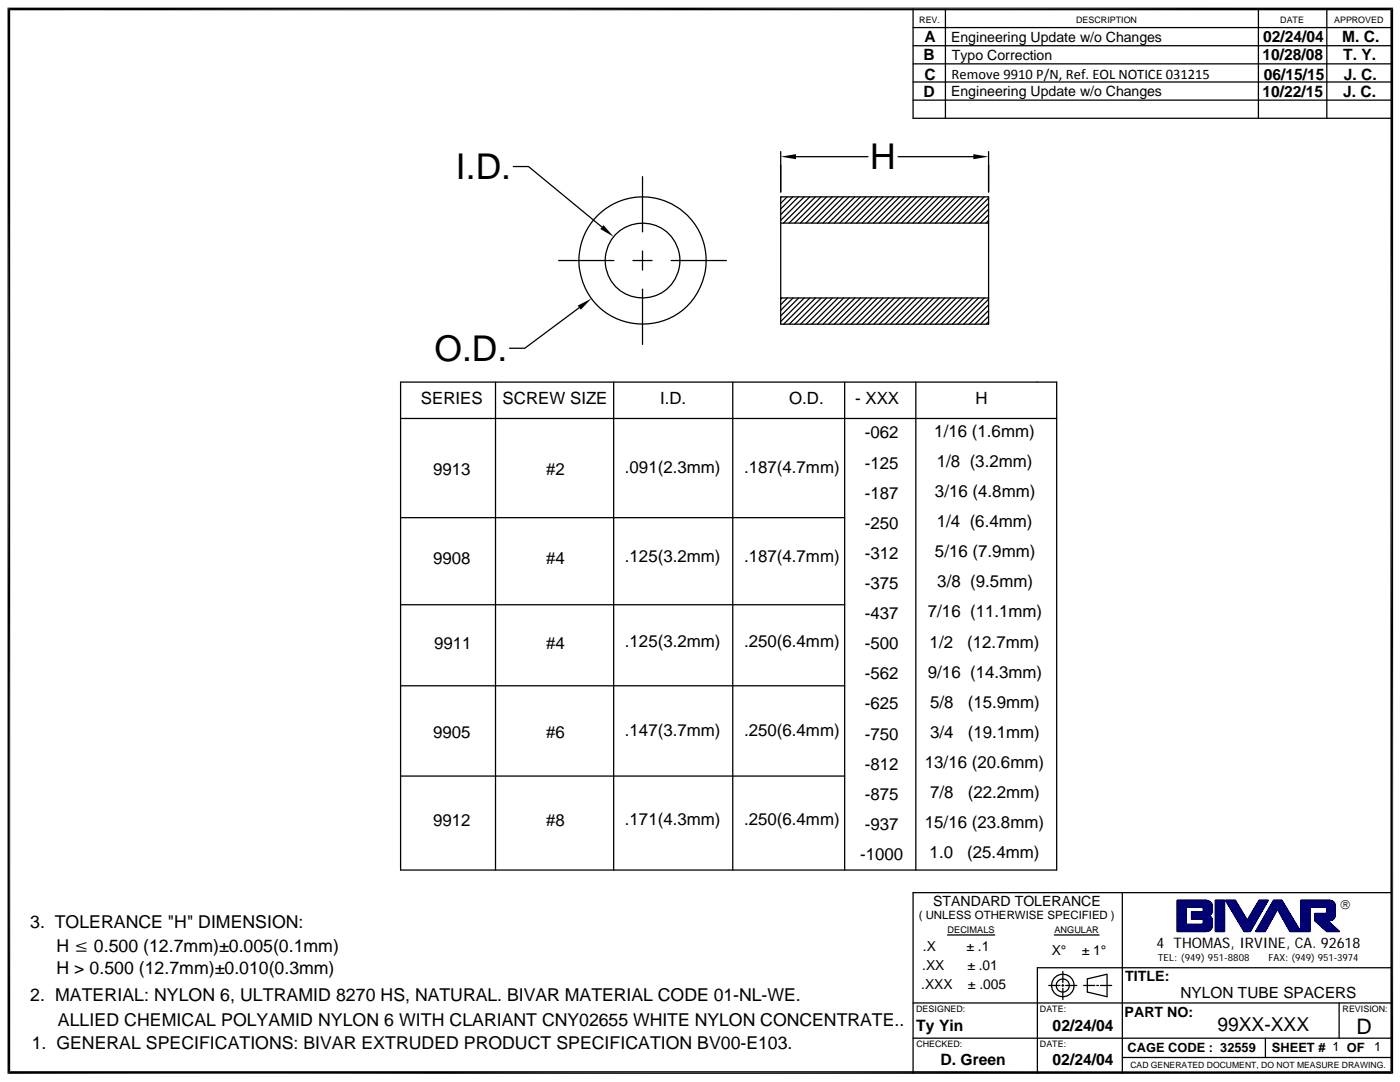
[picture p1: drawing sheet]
<svg xmlns="http://www.w3.org/2000/svg" width="279mm" height="216mm" viewBox="0 0 279 216" stroke-linecap="round" stroke-linejoin="round" font-family="sans-serif">
<defs><g id="words">
<g font-size="7.1">
<text x="91" y="35.8">I.D.</text>
<text x="173.7" y="33.8">H</text>
<text x="86.7" y="72">O.D.</text>
</g>
<text font-size="4.3" x="270.7" y="206.3">D</text>
<text font-size="3.8" x="243" y="205.7">99XX-XXX</text>
<g font-size="3.5">
<text x="6" y="185.2">3. TOLERANCE &quot;H&quot; DIMENSION:</text>
<text x="11.3" y="190">H ≤ 0.500 (12.7mm)±0.005(0.1mm)</text>
<text x="11.3" y="194.3">H &gt; 0.500 (12.7mm)±0.010(0.3mm)</text>
<text x="6" y="199.8">2. MATERIAL: NYLON 6, ULTRAMID 8270 HS, NATURAL. BIVAR MATERIAL CODE 01-NL-WE.</text>
<text x="6.3" y="209.4">1. GENERAL SPECIFICATIONS: BIVAR EXTRUDED PRODUCT SPECIFICATION BV00-E103.</text>
<text x="11.6" y="204.6">ALLIED CHEMICAL POLYAMID NYLON 6 WITH CLARIANT CNY02655 WHITE NYLON CONCENTRATE..</text>
</g>
<g font-size="3.4">
<text x="84" y="80.7">SERIES</text>
<text x="100.3" y="80.7">SCREW SIZE</text>
<text x="131.7" y="80.7">I.D.</text>
<text x="157.5" y="80.7">O.D.</text>
<text x="170.7" y="80.7">- XXX</text>
<text x="194.7" y="80.7">H</text>
<text x="172.6" y="87.5">-062</text>
<text x="186.5" y="87.2">1/16 (1.6mm)</text>
<text x="86.4" y="94.7">9913</text>
<text x="109" y="94.8">#2</text>
<text x="124.7" y="94.4">.091(2.3mm)</text>
<text x="148.5" y="94.4">.187(4.7mm)</text>
<text x="172.6" y="93.5">-125</text>
<text x="186.9" y="93.2">1/8 (3.2mm)</text>
<text x="172.6" y="99.5">-187</text>
<text x="186.6" y="99.2">3/16 (4.8mm)</text>
<text x="172.6" y="105.5">-250</text>
<text x="186.9" y="105.2">1/4 (6.4mm)</text>
<text x="86.4" y="112.5">9908</text>
<text x="109" y="112.5">#4</text>
<text x="124.7" y="112.1">.125(3.2mm)</text>
<text x="148.5" y="112.1">.187(4.7mm)</text>
<text x="172.6" y="111.5">-312</text>
<text x="186.6" y="111.2">5/16 (7.9mm)</text>
<text x="172.6" y="117.5">-375</text>
<text x="187" y="117.2">3/8 (9.5mm)</text>
<text x="172.6" y="123.5">-437</text>
<text x="185.2" y="123.2">7/16 (11.1mm)</text>
<text x="86.7" y="129.4">9911</text>
<text x="109" y="129.5">#4</text>
<text x="124.7" y="129.1">.125(3.2mm)</text>
<text x="148.5" y="129.1">.250(6.4mm)</text>
<text x="172.6" y="129.5">-500</text>
<text x="185.5" y="129.2">1/2</text>
<text x="193" y="129.2">(12.7mm)</text>
<text x="172.6" y="135.6">-562</text>
<text x="185.2" y="135.2">9/16 (14.3mm)</text>
<text x="172.6" y="141.6">-625</text>
<text x="185.6" y="141.2">5/8</text>
<text x="193.1" y="141.2">(15.9mm)</text>
<text x="86.4" y="147.2">9905</text>
<text x="109" y="147.2">#6</text>
<text x="124.7" y="146.9">.147(3.7mm)</text>
<text x="148.5" y="146.9">.250(6.4mm)</text>
<text x="172.6" y="147.6">-750</text>
<text x="185.6" y="147.3">3/4</text>
<text x="193.1" y="147.3">(19.1mm)</text>
<text x="172.6" y="153.6">-812</text>
<text x="184.6" y="153.3">13/16 (20.6mm)</text>
<text x="172.6" y="159.6">-875</text>
<text x="185.6" y="159.3">7/8</text>
<text x="193.1" y="159.3">(22.2mm)</text>
<text x="86.4" y="164.9">9912</text>
<text x="109" y="164.9">#8</text>
<text x="124.7" y="164.6">.171(4.3mm)</text>
<text x="148.5" y="164.6">.250(6.4mm)</text>
<text x="172.6" y="165.6">-937</text>
<text x="184.6" y="165.3">15/16 (23.8mm)</text>
<text x="171.7" y="171.6">-1000</text>
<text x="185.5" y="171.3">1.0</text>
<text x="193" y="171.3">(25.4mm)</text>
</g>
<g font-size="3.1">
<text x="184.3" y="12">B</text>
<text x="184.5" y="8.4">A</text>
<text x="252.1" y="8.5">02/24/04</text>
<text x="267.9" y="8.5">M. C.</text>
<text x="268.1" y="12">T. Y.</text>
<text x="184.5" y="15.9">C</text>
<text x="251.9" y="12">10/28/08</text>
<text x="252.2" y="15.9">06/15/15</text>
<text x="268.2" y="15.9">J. C.</text>
<text x="184.3" y="19.3">D</text>
<text x="251.9" y="19.3">10/22/15</text>
<text x="268.1" y="19.3">J. C.</text>
<text x="235.6" y="199.2">NYLON TUBE SPACERS</text>
<text x="182.9" y="205.7">Ty Yin</text>
<text x="210.1" y="205.7">02/24/04</text>
<text x="187.7" y="212.6">D. Green</text>
<text x="210.1" y="212.6">02/24/04</text>
</g>
<g font-size="2.9">
<text x="189.9" y="15.8">Remove 9910 P/N, Ref. EOL NOTICE 031215</text>
<text x="230.8" y="189.2">4 THOMAS, IRVINE, CA. 92618</text>
</g>
<g font-size="2.8">
<text x="189.8" y="8.3">Engineering Update w/o Changes</text>
<text x="189.9" y="11.9">Typo Correction</text>
<text x="189.8" y="19.2">Engineering Update w/o Changes</text>
<text x="186.2" y="180.8">STANDARD TOLERANCE</text>
<text x="184.2" y="189.8">.X</text>
<text x="192.9" y="189.8">± .1</text>
<text x="209.9" y="190.6">X°</text>
<text x="215.9" y="190.6">± 1°</text>
<text x="183.8" y="197.3">.XXX</text>
<text x="184" y="193.5">.XX</text>
<text x="193.1" y="193.5">± .01</text>
<text x="193.2" y="197.3">± .005</text>
<text x="224.6" y="195.8">TITLE:</text>
<text x="224.4" y="202.9">PART NO:</text>
</g>
<g font-size="2.6">
<text x="267.5" y="181.5">®</text>
<text x="225" y="209.9">CAGE CODE : 32559</text>
<text x="253.8" y="209.8">SHEET # 1 OF</text>
<text x="274.2" y="209.8">1</text>
</g>
<text font-size="2.3" x="183.3" y="183.3">( UNLESS OTHERWISE SPECIFIED )</text>
<g font-size="2">
<text x="231.1" y="191.8">TEL: (949) 951-8808</text>
<text x="253.2" y="191.8">FAX: (949) 951-3974</text>
</g>
<g font-size="1.8">
<text x="183.5" y="4.6">REV.</text>
<text x="214.8" y="4.7">DESCRIPTION</text>
<text x="255.5" y="4.6">DATE</text>
<text x="266.2" y="4.7">APPROVED</text>
<text x="189.1" y="186.2">DECIMALS</text>
<text x="210.4" y="186.2">ANGULAR</text>
<text x="182.8" y="202">DESIGNED:</text>
<text x="207.5" y="202">DATE:</text>
<text x="267.9" y="202">REVISION:</text>
<text x="182.9" y="209">CHECKED:</text>
<text x="207.5" y="209">DATE:</text>
</g>
<text font-size="1.7" x="225.6" y="213">CAD GENERATED DOCUMENT, DO NOT MEASURE DRAWING.</text>
</g></defs>
<g fill="none" stroke="#000" stroke-width=".25">
<path d="M182.2 1.8v21.8M188.7 1.8v21.8M251.1 1.8v21.8M264.8 1.8v21.8M102.4 33.2h3.1l14.6 12.1M128.2 35.2v11.1M155.8 39.3h41.5v25.4h-41.5zM155.8 30.2v8.2M156 39.3l-.2 .2M157.1 39.3l-1.3 1.3M158.2 39.3l-2.4 2.4M158.9 31.3h14.3"/>
<path d="M159.3 39.3l-3.5 3.5M160.5 39.3l-4.7 4.7M161.6 39.3l-5.2 5.2M162.7 39.3l-5.2 5.2M163.9 39.3l-5.3 5.2M165 39.3l-5.3 5.2M166.1 39.3l-5.3 5.2M167.2 39.3l-5.2 5.2M168.3 39.3l-5.2 5.2M169.5 39.3l-5.3 5.2M170.6 39.3l-5.2 5.2M171.7 39.3l-5.2 5.2"/>
<path d="M172.8 39.3l-5.2 5.2M173.9 39.3l-5.2 5.2M175.1 39.3l-5.3 5.2M176.2 39.3l-5.2 5.2M177.3 39.3l-5.2 5.2M178.4 39.3l-5.2 5.2M179.2 31.3h15M179.6 39.3l-5.3 5.2M180.7 39.3l-5.2 5.2M181.8 39.3l-5.2 5.2M182.9 39.3l-5.2 5.2M184 39.3l-5.2 5.2"/>
<path d="M185.2 39.3l-5.3 5.2M186.3 39.3l-5.2 5.2M187.4 39.3l-5.2 5.2M188.5 39.3l-5.2 5.2M189.7 39.3l-5.3 5.2M190.8 39.3l-5.3 5.2M191.9 39.3l-5.2 5.2M193 39.3l-5.2 5.2M194.1 39.3l-5.2 5.2M195.3 39.3l-5.3 5.2M196.4 39.3l-5.2 5.2M197.3 30.2v8.2"/>
<path d="M197.3 39.5l-5 5M111.5 52h11M126.3 52h3.8M128.2 50.1v3.8M128.2 57.7v11M133.9 52h11.1M155.8 59.5h41.5M155.8 44.5h41.5M156 59.5l-.2 .2M157.1 59.5l-1.3 1.3M158.3 59.5l-2.5 2.4M159.4 59.5l-3.6 3.5"/>
<path d="M160.5 59.5l-4.7 4.7M161.6 59.5l-5.2 5.2M162.8 59.5l-5.3 5.2M163.9 59.5l-5.3 5.2M165 59.5l-5.2 5.2M166.1 59.5l-5.2 5.2M167.3 59.5l-5.3 5.2M168.4 59.5l-5.3 5.2M169.5 59.5l-5.2 5.2M170.6 59.5l-5.2 5.2M171.7 59.5l-5.2 5.2M172.9 59.5l-5.3 5.2"/>
<path d="M174 59.5l-5.2 5.2M175.1 59.5l-5.2 5.2M176.2 59.5l-5.2 5.2M177.4 59.5l-5.3 5.2M178.5 59.5l-5.3 5.2M179.6 59.5l-5.2 5.2M180.7 59.5l-5.2 5.2M181.8 59.5l-5.2 5.2M183 59.5l-5.3 5.2M184.1 59.5l-5.2 5.2M185.2 59.5l-5.2 5.2M186.3 59.5l-5.2 5.2"/>
<path d="M187.5 59.5l-5.3 5.2M188.6 59.5l-5.3 5.2M189.7 59.5l-5.2 5.2M190.8 59.5l-5.2 5.2M191.9 59.5l-5.2 5.2M193.1 59.5l-5.3 5.2M194.2 59.5l-5.2 5.2M195.3 59.5l-5.2 5.2M196.4 59.5l-5.2 5.2M197.3 59.7l-5 5M197.3 44l-.5 .5M197.3 42.9l-1.7 1.6"/>
<path d="M197.3 41.8l-2.8 2.7M197.3 40.6l-3.9 3.9M79.9 76.2h131v97.4h-131zM98.9 76.2v97.4M115.6 61.4l-10.9 8.1h-3M122.5 76.2v97.4M146.2 76.2v97.4M168.6 76.2v97.4M182.8 76.2v97.4M197.3 64.2l-.5 .5M197.3 63.1l-1.6 1.6M197.3 62l-2.7 2.7"/>
<path d="M197.3 60.8l-3.9 3.9M79.9 83.5h131M79.9 103.3h88.7M79.9 120.7h88.7M79.9 136.8h88.7M79.9 154.9h88.7"/>
<circle cx="128.2" cy="52" r="12.7"/>
<circle cx="128.2" cy="52" r="7.5"/>
</g>
<path d="M1.5 1.5l.5 212.2-.5 .6zM1.5 1.5l.5 .6v211.6zM2 2.1l276-.6-.5 .6zM1.5 1.5h276.5l-276 .6zM155.8 31.3l3.1-.5v1zM194.2 30.8l3.1 .5-3.1 .5zM120.4 44.9l2.1 2.3-2.7-1.5zM115.3 61l2.7-1.4-2.1 2.2zM1.5 214.3l276-.6 .5 .6zM1.5 214.3l.5-.6h275.5zM277.5 2.1l.5 212.2-.5-.6zM277.5 2.1l.5-.6v212.8z" fill="#000"/>
<path d="M254.2 179.7h1.6l3.7 6.2h-2l-2.5-4.5-2.5 4.5h-1.9z" fill="none" stroke="#000071" stroke-width=".25"/>
<path d="M234.9 179.7h5.8" fill="none" stroke="#000071" stroke-width=".2"/>
<g fill="#000071">
<path d="M242.6 179.7h1.8z"/>
<path d="M244.6 179.7h1.9z"/>
<path d="M251.3 179.7h1.8z"/>
<path d="M254.2 179.7h1.6z"/>
</g>
<path d="M234.9 179.7h6.1M259.6 179.7h5.8" fill="none" stroke="#000071" stroke-width=".2"/>
<g fill="#000071">
<path d="M242.6 179.7h1.8z"/>
<path d="M244.6 179.7h1.9z"/>
<path d="M251.3 179.7h1.7z"/>
<path d="M251.3 179.7h1.8z"/>
<path d="M254.2 179.7h1.6z"/>
</g>
<path d="M234.9 179.7h6.1M259.6 179.7h6.1" fill="none" stroke="#000071" stroke-width=".2"/>
<g fill="#000071">
<path d="M242.6 179.7h1.8z"/>
<path d="M244.6 179.7h1.9z"/>
<path d="M251.3 179.7h1.7z"/>
<path d="M254.1 179.7h1.7z"/>
</g>
<path d="M234.9 179.8h6.4M259.6 179.7h6.1" fill="none" stroke="#000071" stroke-width=".2"/>
<g fill="#000071">
<path d="M242.6 179.7l1.8 .1h-1.8z"/>
<path d="M242.6 179.7h1.8v.1z"/>
<path d="M244.6 179.7l2 .1h-1.9z"/>
<path d="M244.6 179.7h1.9l.1 .1z"/>
<path d="M251.3 179.7l1.7 .1h-1.8z"/>
<path d="M251.3 179.7h1.7v.1z"/>
<path d="M254.1 179.7l1.8 .1h-1.8z"/>
<path d="M254.1 179.7h1.7l.1 .1z"/>
</g>
<path d="M234.9 179.8h6.4M259.6 179.8h6.3" fill="none" stroke="#000071" stroke-width=".2"/>
<g fill="#000071">
<path d="M242.6 179.8h1.8z"/>
<path d="M244.7 179.8h1.9z"/>
<path d="M251.2 179.8h1.8z"/>
<path d="M254.1 179.8h1.8z"/>
</g>
<path d="M234.9 179.9h6.6M259.6 179.8h6.4" fill="none" stroke="#000071" stroke-width=".2"/>
<g fill="#000071">
<path d="M242.6 179.8l1.8 .2h-1.8z"/>
<path d="M242.6 179.8h1.8v.2z"/>
</g>
<path d="M244.7 179.9h2" fill="none" stroke="#000071" stroke-width=".2"/>
<g fill="#000071">
<path d="M251.2 179.8l1.7 .2h-1.8z"/>
<path d="M251.2 179.8h1.8l-.1 .2z"/>
</g>
<path d="M254 179.9h2" fill="none" stroke="#000071" stroke-width=".2"/>
<path d="M254.1 179.8h1.8l.1 .2z" fill="#000071"/>
<path d="M259.6 179.9h6.6M234.9 180h6.7" fill="none" stroke="#000071" stroke-width=".2"/>
<g fill="#000071">
<path d="M242.6 180h1.8z"/>
<path d="M244.8 180h1.9z"/>
<path d="M251.1 180h1.8z"/>
</g>
<path d="M254 180h2M259.6 180h6.6" fill="none" stroke="#000071" stroke-width=".2"/>
<path d="M234.9 180.1h6.8" fill="none" stroke="#000071" stroke-width=".21"/>
<g fill="#000071">
<path d="M242.6 180l1.8 .2h-1.8z"/>
<path d="M242.6 180h1.8v.2z"/>
</g>
<path d="M244.8 180.1h2.1" fill="none" stroke="#000071" stroke-width=".21"/>
<g fill="#000071">
<path d="M251.1 180l1.7 .2h-1.8z"/>
<path d="M251.1 180h1.8l-.1 .2z"/>
</g>
<path d="M253.9 180.1h2.3M259.6 180.1h6.7" fill="none" stroke="#000071" stroke-width=".21"/>
<path d="M234.9 180.3h6.9" fill="none" stroke="#000071" stroke-width=".2"/>
<g fill="#000071">
<path d="M242.6 180.2l1.8 .1z"/>
<path d="M244.9 180.2l2 .1z"/>
<path d="M251 180.2l1.7 .1z"/>
<path d="M251 180.2h1.8z"/>
</g>
<path d="M253.8 180.3h2.4M259.6 180.3h6.8" fill="none" stroke="#000071" stroke-width=".2"/>
<path d="M234.9 180.4h7" fill="none" stroke="#000071" stroke-width=".23"/>
<g fill="#000071">
<path d="M242.6 180.3l1.8 .2h-1.8z"/>
<path d="M242.6 180.3h1.8v.2z"/>
</g>
<path d="M245 180.4h2" fill="none" stroke="#000071" stroke-width=".23"/>
<g fill="#000071">
<path d="M250.9 180.3l1.7 .2h-1.8z"/>
<path d="M250.9 180.3h1.8l-.1 .2z"/>
</g>
<path d="M253.7 180.4h2.6M259.6 180.4h6.8" fill="none" stroke="#000071" stroke-width=".23"/>
<path d="M234.9 180.6h7" fill="none" stroke="#000071" stroke-width=".2"/>
<g fill="#000071">
<path d="M242.6 180.5l1.8 .1z"/>
<path d="M245.1 180.5l2 .1z"/>
<path d="M250.8 180.5l1.7 .1h-1.8z"/>
<path d="M250.8 180.5h1.8z"/>
</g>
<path d="M234.9 180.7h7M253.6 180.6h2.8M259.6 180.6h6.9" fill="none" stroke="#000071" stroke-width=".2"/>
<g fill="#000071">
<path d="M242.6 180.6l1.8 .2h-1.8z"/>
<path d="M242.6 180.6h1.8v.2z"/>
</g>
<path d="M245.2 180.7h2" fill="none" stroke="#000071" stroke-width=".2"/>
<g fill="#000071">
<path d="M250.7 180.6l1.7 .2h-1.8z"/>
<path d="M250.7 180.6h1.8l-.1 .2z"/>
</g>
<path d="M234.9 180.8h7.1M253.5 180.7h3M259.6 180.7h6.9" fill="none" stroke="#000071" stroke-width=".2"/>
<g fill="#000071">
<path d="M242.6 180.8l1.8 .1h-1.8z"/>
<path d="M242.6 180.8h1.8v.1z"/>
<path d="M245.3 180.8l2 .1h-2z"/>
<path d="M245.3 180.8h1.9l.1 .1z"/>
<path d="M250.6 180.8l1.7 .1h-1.8z"/>
<path d="M250.6 180.8h1.8l-.1 .1z"/>
</g>
<path d="M234.9 181h7.1M253.5 180.8h3.1M259.6 180.8h6.9" fill="none" stroke="#000071" stroke-width=".2"/>
<g fill="#000071">
<path d="M242.6 180.9l1.8 .1h-1.8z"/>
<path d="M242.6 180.9h1.8v.1z"/>
<path d="M245.3 180.9l2 .1h-1.9z"/>
<path d="M245.3 180.9h2v.1z"/>
<path d="M250.5 180.9l1.8 .1h-1.8z"/>
<path d="M250.5 180.9h1.8v.1z"/>
</g>
<path d="M236.7 181h3.2M253.4 181h3.2M259.6 181h6.9M261.4 181h3.1" fill="none" stroke="#000071" stroke-width=".2"/>
<path d="M234.9 181l1.8 .1z" fill="#000071"/>
<path d="M239.9 181h2.1" fill="none" stroke="#000071" stroke-width=".2"/>
<g fill="#000071">
<path d="M242.6 181l1.8 .1z"/>
<path d="M245.4 181l2 .1z"/>
<path d="M250.5 181l1.8 .1z"/>
<path d="M250.5 181h1.8z"/>
</g>
<path d="M253.4 181h3.2" fill="none" stroke="#000071" stroke-width=".2"/>
<g fill="#000071">
<path d="M259.6 181l1.8 .1z"/>
<path d="M264.5 181l2 .1z"/>
<path d="M234.9 181.1l1.8 .1h-1.8z"/>
<path d="M234.9 181.1h1.8v.1z"/>
<path d="M240 181.1l2 .1h-1.9z"/>
<path d="M240 181.1h2v.1z"/>
<path d="M242.6 181.1l1.8 .1h-1.8z"/>
<path d="M242.6 181.1h1.8v.1z"/>
<path d="M245.4 181.1l2 .1h-1.9z"/>
<path d="M245.4 181.1h2v.1z"/>
<path d="M250.5 181.1l1.7 .1h-1.8z"/>
<path d="M250.5 181.1h1.8l-.1 .1z"/>
</g>
<path d="M253.3 181.1h3.4" fill="none" stroke="#000071" stroke-width=".2"/>
<g fill="#000071">
<path d="M259.6 181.1l1.8 .1h-1.8z"/>
<path d="M259.6 181.1h1.8v.1z"/>
<path d="M264.6 181.1l1.9 .1z"/>
<path d="M264.6 181.1h1.9v.1z"/>
<path d="M234.9 181.2l1.8 .1h-1.8z"/>
<path d="M234.9 181.2h1.8v.1z"/>
<path d="M240.1 181.2l1.9 .1h-1.8z"/>
<path d="M240.1 181.2h1.9v.1z"/>
<path d="M242.6 181.2l1.8 .1h-1.8z"/>
<path d="M242.6 181.2h1.8v.1z"/>
</g>
<path d="M245.5 181.2h2" fill="none" stroke="#000071" stroke-width=".2"/>
<g fill="#000071">
<path d="M250.4 181.2l1.7 .1h-1.8z"/>
<path d="M250.4 181.2h1.8l-.1 .1z"/>
</g>
<path d="M253.2 181.2h3.6" fill="none" stroke="#000071" stroke-width=".2"/>
<g fill="#000071">
<path d="M259.6 181.2l1.8 .1h-1.8z"/>
<path d="M259.6 181.2h1.8v.1z"/>
<path d="M264.8 181.2l1.7 .1h-1.7z"/>
<path d="M264.8 181.2h1.7v.1z"/>
<path d="M234.9 181.3l1.8 .1z"/>
<path d="M240.2 181.3l1.8 .1z"/>
<path d="M242.6 181.3l1.8 .1z"/>
<path d="M245.6 181.3l2 .1z"/>
<path d="M250.3 181.3l1.8 .1h-1.8z"/>
<path d="M250.3 181.3h1.8z"/>
</g>
<path d="M253.2 181.4h3.7" fill="none" stroke="#000071" stroke-width=".2"/>
<g fill="#000071">
<path d="M259.6 181.3l1.8 .1z"/>
<path d="M264.8 181.3l1.7 .1z"/>
<path d="M234.9 181.4l1.8 .3h-1.8z"/>
<path d="M234.9 181.4h1.8v.3z"/>
<path d="M240.2 181.4l1.8 .3h-1.8z"/>
<path d="M240.2 181.4h1.8v.3z"/>
<path d="M242.6 181.4l1.8 .3h-1.8z"/>
<path d="M242.6 181.4h1.8v.3z"/>
</g>
<path d="M245.6 181.5h2.2" fill="none" stroke="#000071" stroke-width=".3"/>
<g fill="#000071">
<path d="M250.3 181.4l1.6 .3h-1.8z"/>
<path d="M250.3 181.4h1.8l-.2 .3z"/>
<path d="M253.2 181.4l1.6 .3h-1.8z"/>
<path d="M253.2 181.4h1.8l-.2 .3z"/>
</g>
<path d="M255 181.5h2" fill="none" stroke="#000071" stroke-width=".3"/>
<g fill="#000071">
<path d="M259.6 181.4l1.8 .3h-1.8z"/>
<path d="M259.6 181.4h1.8v.3z"/>
<path d="M264.8 181.4l1.7 .3h-1.7z"/>
<path d="M264.8 181.4h1.7v.3z"/>
<path d="M234.9 181.7l1.8 .1z"/>
<path d="M240.2 181.7l1.8 .1z"/>
<path d="M242.6 181.7l1.8 .1z"/>
<path d="M245.8 181.7l2 .1z"/>
<path d="M250.1 181.7l1.8 .1z"/>
<path d="M250.1 181.7h1.8z"/>
<path d="M253 181.7l1.7 .1z"/>
<path d="M253 181.7h1.8z"/>
<path d="M255.1 181.7l2 .1z"/>
<path d="M259.6 181.7l1.8 .1z"/>
<path d="M264.8 181.7l1.7 .1z"/>
<path d="M234.9 181.8l1.8 .1h-1.8z"/>
<path d="M234.9 181.8h1.8v.1z"/>
<path d="M240.2 181.8l1.7 .1h-1.8z"/>
<path d="M240.2 181.8h1.8l-.1 .1z"/>
<path d="M242.6 181.8l1.8 .1h-1.8z"/>
<path d="M242.6 181.8h1.8v.1z"/>
<path d="M245.9 181.8l1.9 .1h-1.9z"/>
<path d="M245.9 181.8h1.9v.1z"/>
<path d="M250 181.8l1.8 .1h-1.8z"/>
<path d="M250 181.8h1.9l-.1 .1z"/>
<path d="M253 181.8l1.7 .1h-1.8z"/>
<path d="M253 181.8h1.7v.1z"/>
<path d="M255.1 181.8l2 .1h-1.9z"/>
<path d="M255.1 181.8h2v.1z"/>
<path d="M259.6 181.8l1.8 .1h-1.8z"/>
<path d="M259.6 181.8h1.8v.1z"/>
<path d="M264.8 181.8l1.7 .1h-1.7z"/>
<path d="M264.8 181.8h1.7v.1z"/>
<path d="M234.9 181.9l1.8 .1h-1.8z"/>
<path d="M234.9 181.9h1.8v.1z"/>
<path d="M240 182l.1-.1 1.8 .1z"/>
<path d="M240.1 181.9h1.8v.1z"/>
<path d="M242.6 181.9l1.8 .1h-1.8z"/>
<path d="M242.6 181.9h1.8v.1z"/>
<path d="M245.9 181.9l2 .1h-1.9z"/>
<path d="M245.9 181.9h1.9l.1 .1z"/>
<path d="M250 181.9l1.8 .1h-1.9z"/>
<path d="M250 181.9h1.8v.1z"/>
<path d="M252.9 181.9l1.7 .1h-1.7z"/>
<path d="M252.9 181.9h1.8l-.1 .1z"/>
<path d="M255.2 181.9l2 .1h-1.9z"/>
<path d="M255.2 181.9h1.9l.1 .1z"/>
<path d="M259.6 181.9l1.8 .1h-1.8z"/>
<path d="M259.6 181.9h1.8v.1z"/>
<path d="M264.8 181.9l1.7 .1h-1.7z"/>
<path d="M264.8 181.9h1.7v.1z"/>
<path d="M234.9 182h1.8z"/>
</g>
<path d="M239.9 182h2" fill="none" stroke="#000071" stroke-width=".2"/>
<g fill="#000071">
<path d="M240 182h1.9z"/>
<path d="M242.6 182h1.8z"/>
<path d="M246 182h1.9z"/>
<path d="M249.9 182h1.8z"/>
<path d="M249.9 182h1.9z"/>
<path d="M252.8 182h1.8z"/>
<path d="M252.9 182h1.7z"/>
<path d="M255.3 182h1.9z"/>
<path d="M259.6 182h1.8z"/>
<path d="M264.8 182h1.7z"/>
<path d="M234.9 182h1.8z"/>
</g>
<path d="M239.9 182h2" fill="none" stroke="#000071" stroke-width=".2"/>
<g fill="#000071">
<path d="M242.6 182h1.8z"/>
<path d="M246 182h1.9z"/>
<path d="M249.9 182h1.8z"/>
<path d="M252.8 182h1.8z"/>
<path d="M255.3 182h1.9z"/>
<path d="M259.6 182h1.8z"/>
<path d="M264.8 182h1.7z"/>
</g>
<path d="M237.8 182h2.1" fill="none" stroke="#000071" stroke-width=".2"/>
<path d="M234.9 182l1.8 .1z" fill="#000071"/>
<path d="M237.8 182h4.1" fill="none" stroke="#000071" stroke-width=".2"/>
<g fill="#000071">
<path d="M242.6 182l1.8 .1z"/>
<path d="M246 182l2 .1z"/>
<path d="M249.9 182l1.8 .1z"/>
<path d="M249.9 182h1.8z"/>
<path d="M252.8 182l1.8 .1z"/>
<path d="M252.8 182h1.8z"/>
<path d="M255.3 182l2 .1z"/>
<path d="M259.6 182l1.8 .1z"/>
<path d="M264.8 182l1.7 .1z"/>
<path d="M234.9 182.1h1.8z"/>
</g>
<path d="M237.8 182.1h4.1" fill="none" stroke="#000071" stroke-width=".2"/>
<g fill="#000071">
<path d="M242.6 182.1h1.8z"/>
<path d="M246 182.1h2z"/>
<path d="M249.9 182.1h1.8z"/>
<path d="M252.8 182.1h1.7z"/>
<path d="M252.8 182.1h1.8z"/>
<path d="M255.3 182.1h2z"/>
<path d="M259.6 182.1h1.8z"/>
<path d="M264.8 182.1h1.7z"/>
<path d="M234.9 182.1l1.8 .2h-1.8z"/>
<path d="M234.9 182.1h1.8v.2z"/>
</g>
<path d="M237.8 182.2h4.1" fill="none" stroke="#000071" stroke-width=".2"/>
<g fill="#000071">
<path d="M242.6 182.1l1.8 .2h-1.8z"/>
<path d="M242.6 182.1h1.8v.2z"/>
<path d="M246.1 182.1l2 .2h-2z"/>
<path d="M246.1 182.1h1.9l.1 .2z"/>
<path d="M249.8 182.1l1.8 .2h-1.9z"/>
<path d="M249.8 182.1h1.9l-.1 .2z"/>
<path d="M252.8 182.1l1.7 .2h-1.8z"/>
<path d="M252.8 182.1h1.7v.2z"/>
<path d="M255.4 182.1l2 .2h-2z"/>
<path d="M255.4 182.1h1.9l.1 .2z"/>
<path d="M259.6 182.1l1.8 .2h-1.8z"/>
<path d="M259.6 182.1h1.8v.2z"/>
<path d="M264.8 182.1l1.7 .2h-1.9z"/>
<path d="M264.8 182.1h1.7v.2z"/>
<path d="M234.9 182.3h1.8z"/>
</g>
<path d="M237.8 182.3h4" fill="none" stroke="#000071" stroke-width=".2"/>
<g fill="#000071">
<path d="M242.6 182.3h1.8z"/>
<path d="M246.1 182.3h2z"/>
<path d="M249.7 182.3h1.9z"/>
<path d="M252.7 182.3h1.7z"/>
<path d="M252.7 182.3h1.8z"/>
<path d="M255.4 182.3h2z"/>
<path d="M259.6 182.3h1.8z"/>
<path d="M264.5 182.3h2z"/>
<path d="M264.6 182.3h1.9z"/>
</g>
<path d="M262.4 182.3h2.1" fill="none" stroke="#000071" stroke-width=".2"/>
<path d="M234.9 182.3l1.8 .1z" fill="#000071"/>
<path d="M237.8 182.3h4" fill="none" stroke="#000071" stroke-width=".2"/>
<g fill="#000071">
<path d="M242.6 182.3l1.8 .1z"/>
<path d="M246.2 182.3l1.9 .1z"/>
<path d="M249.7 182.3l1.8 .1z"/>
<path d="M249.7 182.3h1.9z"/>
<path d="M252.7 182.3l1.7 .1z"/>
<path d="M252.7 182.3h1.7z"/>
<path d="M255.4 182.3l2 .1z"/>
<path d="M259.6 182.3l1.8 .1z"/>
</g>
<path d="M262.4 182.3h4.1" fill="none" stroke="#000071" stroke-width=".2"/>
<g fill="#000071">
<path d="M234.9 182.4l1.8 .2h-1.8z"/>
<path d="M234.9 182.4h1.8v.2z"/>
</g>
<path d="M237.8 182.5h3.9" fill="none" stroke="#000071" stroke-width=".21"/>
<g fill="#000071">
<path d="M242.6 182.4l1.8 .2h-1.8z"/>
<path d="M242.6 182.4h1.8v.2z"/>
</g>
<path d="M246.2 182.5h2.1" fill="none" stroke="#000071" stroke-width=".21"/>
<g fill="#000071">
<path d="M249.7 182.4l1.7 .2h-1.8z"/>
<path d="M249.7 182.4h1.8l-.1 .2z"/>
<path d="M252.6 182.4l1.7 .2h-1.8z"/>
<path d="M252.6 182.4h1.8l-.1 .2z"/>
</g>
<path d="M255.5 182.5h2.1" fill="none" stroke="#000071" stroke-width=".21"/>
<g fill="#000071">
<path d="M259.6 182.4l1.8 .2h-1.8z"/>
<path d="M259.6 182.4h1.8v.2z"/>
</g>
<path d="M262.4 182.5h4.1" fill="none" stroke="#000071" stroke-width=".21"/>
<path d="M234.9 182.6h1.8z" fill="#000071"/>
<path d="M237.8 182.6h3.7" fill="none" stroke="#000071" stroke-width=".2"/>
<g fill="#000071">
<path d="M242.6 182.6h1.8z"/>
<path d="M246.3 182.6h2z"/>
<path d="M249.6 182.6h1.8z"/>
<path d="M252.5 182.6h1.8z"/>
<path d="M255.6 182.6h2z"/>
<path d="M259.6 182.6h1.8z"/>
</g>
<path d="M262.4 182.6h4.1" fill="none" stroke="#000071" stroke-width=".2"/>
<path d="M234.9 182.6h1.8z" fill="#000071"/>
<path d="M237.8 182.6h3.7" fill="none" stroke="#000071" stroke-width=".2"/>
<g fill="#000071">
<path d="M242.6 182.6h1.8z"/>
<path d="M246.3 182.6h2z"/>
<path d="M249.6 182.6h1.8z"/>
<path d="M252.5 182.6h1.8h-1.8z"/>
<path d="M252.5 182.6h1.8z"/>
<path d="M255.6 182.6h2z"/>
<path d="M259.6 182.6h1.8z"/>
</g>
<path d="M262.4 182.6h4.1" fill="none" stroke="#000071" stroke-width=".2"/>
<g fill="#000071">
<path d="M234.9 182.6l1.8 .2h-1.8z"/>
<path d="M234.9 182.6h1.8v.2z"/>
</g>
<path d="M237.8 182.7h3.6" fill="none" stroke="#000071" stroke-width=".2"/>
<g fill="#000071">
<path d="M242.6 182.6l1.8 .2h-1.8z"/>
<path d="M242.6 182.6h1.8v.2z"/>
<path d="M246.4 182.6l2 .2h-2z"/>
<path d="M246.4 182.6h1.9l.1 .2z"/>
<path d="M249.5 182.6l1.8 .2h-1.9z"/>
<path d="M249.5 182.6h1.9l-.1 .2z"/>
<path d="M252.5 182.6l1.7 .2h-1.8z"/>
<path d="M252.5 182.6h1.8l-.1 .2z"/>
</g>
<path d="M255.7 182.7h2" fill="none" stroke="#000071" stroke-width=".2"/>
<g fill="#000071">
<path d="M259.6 182.6l1.8 .2h-1.8z"/>
<path d="M259.6 182.6h1.8v.2z"/>
</g>
<path d="M262.4 182.7h4.1" fill="none" stroke="#000071" stroke-width=".2"/>
<path d="M234.9 182.8h1.8z" fill="#000071"/>
<path d="M237.8 182.8h3.7" fill="none" stroke="#000071" stroke-width=".2"/>
<g fill="#000071">
<path d="M242.6 182.8h1.8z"/>
<path d="M246.4 182.8h2z"/>
<path d="M249.4 182.8h1.8z"/>
<path d="M249.4 182.8h1.9z"/>
<path d="M252.4 182.8h1.7z"/>
<path d="M252.4 182.8h1.8z"/>
</g>
<path d="M255.7 182.8h2" fill="none" stroke="#000071" stroke-width=".2"/>
<path d="M259.6 182.8h1.8z" fill="#000071"/>
<path d="M262.4 182.8h4.1" fill="none" stroke="#000071" stroke-width=".2"/>
<path d="M234.9 182.8l1.8 .1z" fill="#000071"/>
<path d="M237.8 182.8h3.7" fill="none" stroke="#000071" stroke-width=".2"/>
<g fill="#000071">
<path d="M242.6 182.8l1.8 .1z"/>
<path d="M246.5 182.8l1.9 .1z"/>
<path d="M249.4 182.8l1.8 .1z"/>
<path d="M252.4 182.8l1.7 .1z"/>
<path d="M252.4 182.8h1.7z"/>
<path d="M255.7 182.8l2 .1z"/>
<path d="M259.6 182.8l1.8 .1z"/>
</g>
<path d="M262.4 182.8h4.1" fill="none" stroke="#000071" stroke-width=".2"/>
<g fill="#000071">
<path d="M234.9 182.9l1.8 .1h-1.8z"/>
<path d="M234.9 182.9h1.8v.1z"/>
</g>
<path d="M237.8 182.9h3.9" fill="none" stroke="#000071" stroke-width=".2"/>
<g fill="#000071">
<path d="M242.6 182.9l1.8 .1h-1.8z"/>
<path d="M242.6 182.9h1.8v.1z"/>
</g>
<path d="M246.5 182.9h2" fill="none" stroke="#000071" stroke-width=".2"/>
<g fill="#000071">
<path d="M249.4 182.9l1.7 .1h-1.8z"/>
<path d="M249.4 182.9h1.8l-.1 .1z"/>
<path d="M252.3 182.9l1.7 .1h-1.8z"/>
<path d="M252.3 182.9h1.8l-.1 .1z"/>
</g>
<path d="M255.8 182.9h2" fill="none" stroke="#000071" stroke-width=".2"/>
<g fill="#000071">
<path d="M259.6 182.9l1.8 .1h-1.8z"/>
<path d="M259.6 182.9h1.8v.1z"/>
</g>
<path d="M262.4 182.9h4" fill="none" stroke="#000071" stroke-width=".2"/>
<path d="M234.9 183l1.8 .1z" fill="#000071"/>
<path d="M237.8 183.1h4" fill="none" stroke="#000071" stroke-width=".2"/>
<g fill="#000071">
<path d="M242.6 183l1.8 .1z"/>
<path d="M246.6 183l2 .1z"/>
<path d="M249.3 183l1.8 .1h-1.9z"/>
<path d="M249.3 183h1.8z"/>
<path d="M252.2 183l1.8 .1h-1.8z"/>
<path d="M252.2 183h1.8z"/>
</g>
<path d="M255.9 183.1h2" fill="none" stroke="#000071" stroke-width=".2"/>
<path d="M259.6 183l1.8 .1z" fill="#000071"/>
<path d="M262.4 183.1h4" fill="none" stroke="#000071" stroke-width=".2"/>
<g fill="#000071">
<path d="M234.9 183.1l1.8 .2h-1.8z"/>
<path d="M234.9 183.1h1.8v.2z"/>
</g>
<path d="M237.8 183.2h4.1" fill="none" stroke="#000071" stroke-width=".2"/>
<g fill="#000071">
<path d="M242.6 183.1l1.8 .2h-1.8z"/>
<path d="M242.6 183.1h1.8v.2z"/>
</g>
<path d="M246.7 183.2h2" fill="none" stroke="#000071" stroke-width=".2"/>
<g fill="#000071">
<path d="M249.2 183.1l1.8 .2h-1.9z"/>
<path d="M249.2 183.1h1.9l-.1 .2z"/>
<path d="M252.2 183.1l1.7 .2h-1.8z"/>
<path d="M252.2 183.1h1.8l-.1 .2z"/>
</g>
<path d="M255.9 183.2h2.1" fill="none" stroke="#000071" stroke-width=".2"/>
<g fill="#000071">
<path d="M259.6 183.1l1.8 .2h-1.8z"/>
<path d="M259.6 183.1h1.8v.2z"/>
</g>
<path d="M262.4 183.2h3.9" fill="none" stroke="#000071" stroke-width=".2"/>
<path d="M234.9 183.3h1.8z" fill="#000071"/>
<path d="M237.8 183.3h4.1" fill="none" stroke="#000071" stroke-width=".2"/>
<g fill="#000071">
<path d="M242.6 183.3h1.8z"/>
<path d="M246.8 183.3h1.9z"/>
<path d="M249.1 183.3h1.9z"/>
<path d="M252.1 183.3h1.8z"/>
</g>
<path d="M256 183.3h2" fill="none" stroke="#000071" stroke-width=".2"/>
<path d="M259.6 183.3h1.8z" fill="#000071"/>
<path d="M237.8 183.3h2.1M262.4 183.3h3.8" fill="none" stroke="#000071" stroke-width=".2"/>
<path d="M234.9 183.3h1.8z" fill="#000071"/>
<path d="M239.9 183.3h2" fill="none" stroke="#000071" stroke-width=".2"/>
<g fill="#000071">
<path d="M242.6 183.3h1.8z"/>
<path d="M246.8 183.3h1.9z"/>
<path d="M249.1 183.3h1.9z"/>
<path d="M252.1 183.3h1.8z"/>
</g>
<path d="M256 183.3h2" fill="none" stroke="#000071" stroke-width=".2"/>
<path d="M259.6 183.3h1.8z" fill="#000071"/>
<path d="M262.4 183.3h3.8" fill="none" stroke="#000071" stroke-width=".2"/>
<path d="M234.9 183.3l1.8 .1z" fill="#000071"/>
<path d="M239.9 183.4h2" fill="none" stroke="#000071" stroke-width=".2"/>
<g fill="#000071">
<path d="M242.6 183.3l1.8 .1z"/>
<path d="M246.8 183.3l2 .1z"/>
<path d="M249.1 183.3l1.8 .1z"/>
<path d="M249.1 183.3h1.9z"/>
<path d="M252.1 183.3l1.7 .1z"/>
<path d="M252.1 183.3h1.8z"/>
</g>
<path d="M256 183.4h2.1" fill="none" stroke="#000071" stroke-width=".2"/>
<path d="M259.6 183.3l1.8 .1z" fill="#000071"/>
<path d="M262.4 183.4h3.8" fill="none" stroke="#000071" stroke-width=".2"/>
<g fill="#000071">
<path d="M234.9 183.4l1.8 .1h-1.8z"/>
<path d="M234.9 183.4h1.8v.1z"/>
<path d="M240 183.4l1.9 .1z"/>
<path d="M240 183.4h1.9v.1z"/>
<path d="M242.6 183.4l1.8 .1h-1.8z"/>
<path d="M242.6 183.4h1.8v.1z"/>
</g>
<path d="M246.8 183.4h2" fill="none" stroke="#000071" stroke-width=".2"/>
<g fill="#000071">
<path d="M249.1 183.4l1.8 .1h-1.9z"/>
<path d="M249.1 183.4h1.8v.1z"/>
<path d="M252 183.4l1.8 .1h-1.8z"/>
<path d="M252 183.4h1.8v.1z"/>
</g>
<path d="M256.1 183.4h2" fill="none" stroke="#000071" stroke-width=".2"/>
<g fill="#000071">
<path d="M259.6 183.4l1.8 .1h-1.8z"/>
<path d="M259.6 183.4h1.8v.1z"/>
</g>
<path d="M262.4 183.4h3.7" fill="none" stroke="#000071" stroke-width=".2"/>
<g fill="#000071">
<path d="M234.9 183.5h1.8z"/>
<path d="M240.1 183.5h1.8z"/>
<path d="M242.6 183.5h1.8z"/>
<path d="M246.9 183.5h2z"/>
<path d="M249 183.5h1.8z"/>
<path d="M249 183.5h1.9z"/>
<path d="M252 183.5h1.8z"/>
</g>
<path d="M256.1 183.5h2" fill="none" stroke="#000071" stroke-width=".2"/>
<path d="M259.6 183.5h1.8z" fill="#000071"/>
<path d="M262.4 183.5h3.6" fill="none" stroke="#000071" stroke-width=".2"/>
<g fill="#000071">
<path d="M234.9 183.5l1.8 .1z"/>
<path d="M240.1 183.5l1.9 .1z"/>
<path d="M242.6 183.5l1.8 .1z"/>
<path d="M246.9 183.5l2 .1z"/>
<path d="M249 183.5l1.8 .1h-1.9z"/>
<path d="M249 183.5h1.8z"/>
<path d="M251.9 183.5l1.8 .1z"/>
<path d="M251.9 183.5h1.9z"/>
</g>
<path d="M256.1 183.6h2.1" fill="none" stroke="#000071" stroke-width=".2"/>
<path d="M259.6 183.5l1.8 .1z" fill="#000071"/>
<path d="M262.4 183.6h3.5" fill="none" stroke="#000071" stroke-width=".2"/>
<g fill="#000071">
<path d="M234.9 183.6h1.8z"/>
<path d="M240.2 183.6h1.8z"/>
<path d="M242.6 183.6h1.8z"/>
<path d="M247 183.6h1.9z"/>
<path d="M248.9 183.6h1.9z"/>
<path d="M251.9 183.6h1.8z"/>
</g>
<path d="M256.2 183.6h2" fill="none" stroke="#000071" stroke-width=".2"/>
<path d="M259.6 183.6h1.8z" fill="#000071"/>
<path d="M262.4 183.6h3.3" fill="none" stroke="#000071" stroke-width=".2"/>
<g fill="#000071">
<path d="M234.9 183.6h1.8z"/>
<path d="M240.2 183.6h1.8z"/>
<path d="M242.6 183.6h1.8z"/>
</g>
<path d="M247 183.6h3.8" fill="none" stroke="#000071" stroke-width=".2"/>
<path d="M251.9 183.6h1.8z" fill="#000071"/>
<path d="M256.2 183.6h2" fill="none" stroke="#000071" stroke-width=".2"/>
<path d="M259.6 183.6h1.8z" fill="#000071"/>
<path d="M262.4 183.6h3.3" fill="none" stroke="#000071" stroke-width=".2"/>
<g fill="#000071">
<path d="M234.9 183.6h1.8z"/>
<path d="M240.2 183.6h1.8z"/>
<path d="M242.6 183.6h1.8z"/>
</g>
<path d="M247 183.6h3.8" fill="none" stroke="#000071" stroke-width=".2"/>
<path d="M251.9 183.6h1.8z" fill="#000071"/>
<path d="M256.2 183.6h2" fill="none" stroke="#000071" stroke-width=".2"/>
<path d="M259.6 183.6h1.8z" fill="#000071"/>
<path d="M262.4 183.6h3.3" fill="none" stroke="#000071" stroke-width=".2"/>
<g fill="#000071">
<path d="M234.9 183.6l1.8 .1z"/>
<path d="M240.2 183.6l1.8 .1z"/>
<path d="M242.6 183.6l1.8 .1z"/>
</g>
<path d="M247 183.7h3.8" fill="none" stroke="#000071" stroke-width=".2"/>
<g fill="#000071">
<path d="M251.9 183.6l1.8 .1z"/>
<path d="M251.9 183.6h1.8z"/>
</g>
<path d="M256.2 183.7h2" fill="none" stroke="#000071" stroke-width=".2"/>
<path d="M259.6 183.6l1.8 .1z" fill="#000071"/>
<path d="M262.4 183.7h3.2" fill="none" stroke="#000071" stroke-width=".2"/>
<g fill="#000071">
<path d="M264.9 183.7h.5z"/>
<path d="M234.9 183.7h1.8z"/>
<path d="M240.2 183.7h1.8z"/>
<path d="M242.6 183.7h1.8z"/>
</g>
<path d="M247 183.7h3.8" fill="none" stroke="#000071" stroke-width=".2"/>
<path d="M251.9 183.7h1.8z" fill="#000071"/>
<path d="M256.2 183.7h2" fill="none" stroke="#000071" stroke-width=".2"/>
<path d="M259.6 183.7h1.8z" fill="#000071"/>
<path d="M262.4 183.7h2.5" fill="none" stroke="#000071" stroke-width=".2"/>
<g fill="#000071">
<path d="M234.9 183.7l1.8 .5h-1.8z"/>
<path d="M234.9 183.7h1.8v.5z"/>
<path d="M240.2 183.7l1.8 .5h-1.8z"/>
<path d="M240.2 183.7h1.8v.5z"/>
<path d="M242.6 183.7l1.8 .5h-1.8z"/>
<path d="M242.6 183.7h1.8v.5z"/>
<path d="M247 183.7l3.5 .5h-3.2z"/>
<path d="M247 183.7h3.8l-.3 .5z"/>
<path d="M251.9 183.7l1.5 .5h-1.8z"/>
<path d="M251.9 183.7h1.8l-.3 .5z"/>
<path d="M256.2 183.7l2.3 .5h-2z"/>
<path d="M256.2 183.7h2l.3 .5z"/>
<path d="M259.6 183.7l1.8 .5h-1.8z"/>
<path d="M259.6 183.7h1.8v.5z"/>
<path d="M262.4 183.7l3 .5h-2.5z"/>
<path d="M262.4 183.7h2.5l.5 .5z"/>
<path d="M234.9 184.2l1.8 .1h-1.8z"/>
<path d="M234.9 184.2h1.8v.1z"/>
<path d="M240.2 184.2l1.8 .1h-1.9z"/>
<path d="M240.2 184.2h1.8v.1z"/>
<path d="M242.6 184.2l1.8 .1h-1.8z"/>
<path d="M242.6 184.2h1.8v.1z"/>
</g>
<path d="M247.3 184.2h3.2" fill="none" stroke="#000071" stroke-width=".2"/>
<g fill="#000071">
<path d="M251.6 184.2l1.7 .1h-1.8z"/>
<path d="M251.6 184.2h1.8l-.1 .1z"/>
</g>
<path d="M256.5 184.2h2.1" fill="none" stroke="#000071" stroke-width=".2"/>
<g fill="#000071">
<path d="M259.6 184.2l1.8 .1h-1.8z"/>
<path d="M259.6 184.2h1.8v.1z"/>
</g>
<path d="M262.9 184.2h2.7" fill="none" stroke="#000071" stroke-width=".2"/>
<g fill="#000071">
<path d="M234.9 184.3l1.8 .1h-1.8z"/>
<path d="M234.9 184.3h1.8v.1z"/>
<path d="M240 184.4l.1-.1 1.9 .1z"/>
<path d="M240.1 184.3h1.9v.1z"/>
<path d="M242.6 184.3l1.8 .1h-1.8z"/>
<path d="M242.6 184.3h1.8v.1z"/>
</g>
<path d="M247.4 184.4h3" fill="none" stroke="#000071" stroke-width=".2"/>
<g fill="#000071">
<path d="M251.5 184.3l1.8 .1h-1.9z"/>
<path d="M251.5 184.3h1.8v.1z"/>
</g>
<path d="M256.6 184.4h2.1" fill="none" stroke="#000071" stroke-width=".2"/>
<g fill="#000071">
<path d="M259.6 184.3l1.8 .1h-1.8z"/>
<path d="M259.6 184.3h1.8v.1z"/>
</g>
<path d="M263.1 184.4h2.6" fill="none" stroke="#000071" stroke-width=".2"/>
<path d="M234.9 184.4l1.8 .1z" fill="#000071"/>
<path d="M239.9 184.4h2.1" fill="none" stroke="#000071" stroke-width=".2"/>
<g fill="#000071">
<path d="M240 184.4l2 .1z"/>
<path d="M242.6 184.4l1.8 .1z"/>
</g>
<path d="M247.5 184.4h2.8" fill="none" stroke="#000071" stroke-width=".2"/>
<g fill="#000071">
<path d="M251.4 184.4l1.8 .1z"/>
<path d="M251.4 184.4h1.9z"/>
</g>
<path d="M256.6 184.4h2.1" fill="none" stroke="#000071" stroke-width=".2"/>
<path d="M259.6 184.4l1.8 .1z" fill="#000071"/>
<path d="M234.9 184.6h7.1M236.7 184.5h3.2M263.2 184.4h2.5" fill="none" stroke="#000071" stroke-width=".2"/>
<g fill="#000071">
<path d="M242.6 184.5l1.8 .1h-1.8z"/>
<path d="M242.6 184.5h1.8v.1z"/>
</g>
<path d="M247.5 184.6h2.8" fill="none" stroke="#000071" stroke-width=".2"/>
<g fill="#000071">
<path d="M251.4 184.5l1.8 .1h-1.9z"/>
<path d="M251.4 184.5h1.8v.1z"/>
</g>
<path d="M256.7 184.6h2.1" fill="none" stroke="#000071" stroke-width=".2"/>
<g fill="#000071">
<path d="M259.6 184.5l1.8 .1h-1.8z"/>
<path d="M259.6 184.5h1.8v.1z"/>
</g>
<path d="M263.2 184.6h2.7" fill="none" stroke="#000071" stroke-width=".2"/>
<path d="M234.9 184.8h7.1" fill="none" stroke="#000071" stroke-width=".32"/>
<g fill="#000071">
<path d="M242.6 184.6l1.8 .4h-1.8z"/>
<path d="M242.6 184.6h1.8v.4z"/>
</g>
<path d="M247.6 184.8h2.6" fill="none" stroke="#000071" stroke-width=".32"/>
<g fill="#000071">
<path d="M251.3 184.6l1.7 .4h-1.9z"/>
<path d="M251.3 184.6h1.9l-.2 .4z"/>
</g>
<path d="M256.8 184.8h2.2" fill="none" stroke="#000071" stroke-width=".32"/>
<g fill="#000071">
<path d="M259.6 184.6l1.8 .4h-1.8z"/>
<path d="M259.6 184.6h1.8v.4z"/>
</g>
<path d="M263.4 184.8h2.9" fill="none" stroke="#000071" stroke-width=".32"/>
<path d="M234.9 185.1h7" fill="none" stroke="#000071" stroke-width=".3"/>
<g fill="#000071">
<path d="M242.6 185l1.8 .3h-1.8z"/>
<path d="M242.6 185h1.8v.3z"/>
</g>
<path d="M247.8 185.1h2.2" fill="none" stroke="#000071" stroke-width=".3"/>
<g fill="#000071">
<path d="M251.1 185l1.7 .3h-1.8z"/>
<path d="M251.1 185h1.9l-.2 .3z"/>
</g>
<path d="M256.9 185.1h2.3" fill="none" stroke="#000071" stroke-width=".3"/>
<g fill="#000071">
<path d="M259.6 185l1.8 .3h-1.8z"/>
<path d="M259.6 185h1.8v.3z"/>
</g>
<path d="M263.8 185.1h2.8" fill="none" stroke="#000071" stroke-width=".3"/>
<path d="M234.9 185.4h6.9" fill="none" stroke="#000071" stroke-width=".25"/>
<g fill="#000071">
<path d="M242.6 185.3l1.8 .2h-1.8z"/>
<path d="M242.6 185.3h1.8v.2z"/>
<path d="M247.9 185.3l1.8 .2h-1.6z"/>
<path d="M247.9 185.3h2l-.2 .2z"/>
<path d="M251 185.3l1.7 .2h-1.9z"/>
<path d="M251 185.3h1.8l-.1 .2z"/>
</g>
<path d="M257.1 185.4h2.2" fill="none" stroke="#000071" stroke-width=".25"/>
<g fill="#000071">
<path d="M259.6 185.3l1.8 .2h-1.8z"/>
<path d="M259.6 185.3h1.8v.2z"/>
</g>
<path d="M264.1 185.4h2.8" fill="none" stroke="#000071" stroke-width=".25"/>
<path d="M234.9 185.6h6.7" fill="none" stroke="#000071" stroke-width=".21"/>
<g fill="#000071">
<path d="M242.6 185.5l1.8 .2h-1.8z"/>
<path d="M242.6 185.5h1.8v.2z"/>
<path d="M248.1 185.5l1.5 .2h-1.4z"/>
<path d="M248.1 185.5h1.6l-.1 .2z"/>
<path d="M250.8 185.5l1.8 .2h-1.9z"/>
<path d="M250.8 185.5h1.9l-.1 .2z"/>
</g>
<path d="M257.3 185.6h2.1" fill="none" stroke="#000071" stroke-width=".21"/>
<g fill="#000071">
<path d="M259.6 185.5l1.8 .2h-1.8z"/>
<path d="M259.6 185.5h1.8v.2z"/>
</g>
<path d="M264.4 185.6h2.7" fill="none" stroke="#000071" stroke-width=".21"/>
<path d="M234.9 185.8h6.4" fill="none" stroke="#000071" stroke-width=".2"/>
<g fill="#000071">
<path d="M242.6 185.7l1.8 .1h-1.8z"/>
<path d="M242.6 185.7h1.8v.1z"/>
<path d="M248.2 185.7l1.3 .1h-1.2z"/>
<path d="M248.2 185.7h1.4l-.1 .1z"/>
<path d="M250.7 185.7l1.8 .1h-1.9z"/>
<path d="M250.7 185.7h1.9l-.1 .1z"/>
</g>
<path d="M257.4 185.8h2.1" fill="none" stroke="#000071" stroke-width=".2"/>
<g fill="#000071">
<path d="M259.6 185.7l1.8 .1h-1.8z"/>
<path d="M259.6 185.7h1.8v.1z"/>
</g>
<path d="M234.9 185.8h6.1M264.6 185.8h2.7" fill="none" stroke="#000071" stroke-width=".2"/>
<g fill="#000071">
<path d="M242.6 185.8l1.8 .1z"/>
<path d="M248.3 185.8l1.2 .1z"/>
<path d="M248.3 185.8h1.2z"/>
<path d="M250.6 185.8l1.9 .1z"/>
<path d="M250.6 185.8h1.9z"/>
</g>
<path d="M257.4 185.8h2.1" fill="none" stroke="#000071" stroke-width=".2"/>
<path d="M259.6 185.8l1.8 .1z" fill="#000071"/>
<path d="M234.9 185.9h5.8M264.8 185.8h2.5" fill="none" stroke="#000071" stroke-width=".2"/>
<g fill="#000071">
<path d="M242.6 185.9h1.8z"/>
<path d="M248.3 185.9h1.2z"/>
<path d="M250.6 185.9h1.9z"/>
</g>
<path d="M257.5 185.9h2" fill="none" stroke="#000071" stroke-width=".2"/>
<path d="M259.6 185.9h1.8z" fill="#000071"/>
<path d="M234.9 179.7h5.8M264.8 185.9h2.5" fill="none" stroke="#000071" stroke-width=".2"/>
<g fill="none" stroke="#000" stroke-width=".25">
<path d="M182.2 16.4h95.5M182.2 20h95.5M182.2 12.7h95.5M182.2 9.1h95.5M182.2 5.5h95.5M182.2 23.6h95.5M224 178.1v36.1M277.7 178.1h-95.5v36.1M189.1 186.6h9.4M209.3 196.6h2.2M210.4 186.6h9M211.9 196.6h.4"/>
<path d="M212.1 193.8v2.3M212.1 196.4v.4M212.1 197.2v2.3M212.7 196.6h2.2M216.3 196.6h2.2M217 195.3l3.9-.9v4.5l-3.9-.9zM218.9 196.6h.3M219.6 196.6h2.3M277.7 193.1h-70.7v21.1M182.2 207.2h95.5M182.2 200.1h95.5M224 211h53.7"/>
<path d="M252.5 207.2v3.8M267.3 200.1v7.1"/>
<circle cx="212.1" cy="196.6" r="1.3"/>
<circle cx="212.1" cy="196.6" r="2.25"/>
</g>
<path d="M235 179.7h5.7a1.26 1.26 0 0 1 1.3 1.2l-.1 1.2-.5 .5 .3 .4a2.17 2.17 0 0 1-.4 2.7l-.6 .2h-5.7zM242.6 179.7h1.8v6.2h-1.8zM244.6 179.7h1.9l2.4 3.9 2.4-3.9h1.8l-3.6 6.2h-1.2zM254.2 179.7h1.6l3.7 6.2h-2l-2.5-4.5-2.5 4.5h-1.9zM259.6 179.7h5.8a1.12 1.12 0 0 1 1.1 1.1l-.1 2.1a1.24 1.24 0 0 1-1.5 .8l2.4 2.2h-2.5l-2.4-2.2v-1.4h2.2l.2-.3v-.7l-.2-.2-3.2-.1v4.9h-1.8zM236.7 181h3.2l.2 .2 .1 .5-.2 .3h-2.2v1.3l2.2 .1 .2 .2-.2 .8-3.3 .1z" fill="none" stroke="#000071" stroke-width=".25"/>
<g fill="#000071">
<path d="M242.6 179.7h1.8z"/>
<path d="M244.6 179.7h1.9z"/>
<path d="M251.3 179.7h1.8z"/>
<path d="M254.2 179.7h1.6z"/>
</g>
<path d="M234.9 179.7h6.1M259.6 179.7h5.8" fill="none" stroke="#000071" stroke-width=".2"/>
<g fill="#000071">
<path d="M242.6 179.7h1.8z"/>
<path d="M244.6 179.7h1.9z"/>
<path d="M251.3 179.7h1.7z"/>
<path d="M251.3 179.7h1.8z"/>
<path d="M254.2 179.7h1.6z"/>
</g>
<path d="M234.9 179.7h6.1M259.6 179.7h6.1" fill="none" stroke="#000071" stroke-width=".2"/>
<g fill="#000071">
<path d="M242.6 179.7h1.8z"/>
<path d="M244.6 179.7h1.9z"/>
<path d="M251.3 179.7h1.7z"/>
<path d="M254.1 179.7h1.7z"/>
</g>
<path d="M234.9 179.8h6.4M259.6 179.7h6.1" fill="none" stroke="#000071" stroke-width=".2"/>
<g fill="#000071">
<path d="M242.6 179.7l1.8 .1h-1.8z"/>
<path d="M242.6 179.7h1.8v.1z"/>
<path d="M244.6 179.7l2 .1h-1.9z"/>
<path d="M244.6 179.7h1.9l.1 .1z"/>
<path d="M251.3 179.7l1.7 .1h-1.8z"/>
<path d="M251.3 179.7h1.7v.1z"/>
<path d="M254.1 179.7l1.8 .1h-1.8z"/>
<path d="M254.1 179.7h1.7l.1 .1z"/>
</g>
<path d="M234.9 179.8h6.4M259.6 179.8h6.3" fill="none" stroke="#000071" stroke-width=".2"/>
<g fill="#000071">
<path d="M242.6 179.8h1.8z"/>
<path d="M244.7 179.8h1.9z"/>
<path d="M251.2 179.8h1.8z"/>
<path d="M254.1 179.8h1.8z"/>
</g>
<path d="M234.9 179.9h6.6M259.6 179.8h6.4" fill="none" stroke="#000071" stroke-width=".2"/>
<g fill="#000071">
<path d="M242.6 179.8l1.8 .2h-1.8z"/>
<path d="M242.6 179.8h1.8v.2z"/>
</g>
<path d="M244.7 179.9h2" fill="none" stroke="#000071" stroke-width=".2"/>
<g fill="#000071">
<path d="M251.2 179.8l1.7 .2h-1.8z"/>
<path d="M251.2 179.8h1.8l-.1 .2z"/>
</g>
<path d="M254 179.9h2" fill="none" stroke="#000071" stroke-width=".2"/>
<path d="M254.1 179.8h1.8l.1 .2z" fill="#000071"/>
<path d="M259.6 179.9h6.6M234.9 180h6.7" fill="none" stroke="#000071" stroke-width=".2"/>
<g fill="#000071">
<path d="M242.6 180h1.8z"/>
<path d="M244.8 180h1.9z"/>
<path d="M251.1 180h1.8z"/>
</g>
<path d="M254 180h2M259.6 180h6.6" fill="none" stroke="#000071" stroke-width=".2"/>
<path d="M234.9 180.1h6.8" fill="none" stroke="#000071" stroke-width=".21"/>
<g fill="#000071">
<path d="M242.6 180l1.8 .2h-1.8z"/>
<path d="M242.6 180h1.8v.2z"/>
</g>
<path d="M244.8 180.1h2.1" fill="none" stroke="#000071" stroke-width=".21"/>
<g fill="#000071">
<path d="M251.1 180l1.7 .2h-1.8z"/>
<path d="M251.1 180h1.8l-.1 .2z"/>
</g>
<path d="M253.9 180.1h2.3M259.6 180.1h6.7" fill="none" stroke="#000071" stroke-width=".21"/>
<path d="M234.9 180.3h6.9" fill="none" stroke="#000071" stroke-width=".2"/>
<g fill="#000071">
<path d="M242.6 180.2l1.8 .1z"/>
<path d="M244.9 180.2l2 .1z"/>
<path d="M251 180.2l1.7 .1z"/>
<path d="M251 180.2h1.8z"/>
</g>
<path d="M253.8 180.3h2.4M259.6 180.3h6.8" fill="none" stroke="#000071" stroke-width=".2"/>
<path d="M234.9 180.4h7" fill="none" stroke="#000071" stroke-width=".23"/>
<g fill="#000071">
<path d="M242.6 180.3l1.8 .2h-1.8z"/>
<path d="M242.6 180.3h1.8v.2z"/>
</g>
<path d="M245 180.4h2" fill="none" stroke="#000071" stroke-width=".23"/>
<g fill="#000071">
<path d="M250.9 180.3l1.7 .2h-1.8z"/>
<path d="M250.9 180.3h1.8l-.1 .2z"/>
</g>
<path d="M253.7 180.4h2.6M259.6 180.4h6.8" fill="none" stroke="#000071" stroke-width=".23"/>
<path d="M234.9 180.6h7" fill="none" stroke="#000071" stroke-width=".2"/>
<g fill="#000071">
<path d="M242.6 180.5l1.8 .1z"/>
<path d="M245.1 180.5l2 .1z"/>
<path d="M250.8 180.5l1.7 .1h-1.8z"/>
<path d="M250.8 180.5h1.8z"/>
</g>
<path d="M234.9 180.7h7M253.6 180.6h2.8M259.6 180.6h6.9" fill="none" stroke="#000071" stroke-width=".2"/>
<g fill="#000071">
<path d="M242.6 180.6l1.8 .2h-1.8z"/>
<path d="M242.6 180.6h1.8v.2z"/>
</g>
<path d="M245.2 180.7h2" fill="none" stroke="#000071" stroke-width=".2"/>
<g fill="#000071">
<path d="M250.7 180.6l1.7 .2h-1.8z"/>
<path d="M250.7 180.6h1.8l-.1 .2z"/>
</g>
<path d="M234.9 180.8h7.1M253.5 180.7h3M259.6 180.7h6.9" fill="none" stroke="#000071" stroke-width=".2"/>
<g fill="#000071">
<path d="M242.6 180.8l1.8 .1h-1.8z"/>
<path d="M242.6 180.8h1.8v.1z"/>
<path d="M245.3 180.8l2 .1h-2z"/>
<path d="M245.3 180.8h1.9l.1 .1z"/>
<path d="M250.6 180.8l1.7 .1h-1.8z"/>
<path d="M250.6 180.8h1.8l-.1 .1z"/>
</g>
<path d="M234.9 181h7.1M253.5 180.8h3.1M259.6 180.8h6.9" fill="none" stroke="#000071" stroke-width=".2"/>
<g fill="#000071">
<path d="M242.6 180.9l1.8 .1h-1.8z"/>
<path d="M242.6 180.9h1.8v.1z"/>
<path d="M245.3 180.9l2 .1h-1.9z"/>
<path d="M245.3 180.9h2v.1z"/>
<path d="M250.5 180.9l1.8 .1h-1.8z"/>
<path d="M250.5 180.9h1.8v.1z"/>
</g>
<path d="M236.7 181h3.2M253.4 181h3.2M259.6 181h6.9M261.4 181h3.1" fill="none" stroke="#000071" stroke-width=".2"/>
<path d="M234.9 181l1.8 .1z" fill="#000071"/>
<path d="M239.9 181h2.1" fill="none" stroke="#000071" stroke-width=".2"/>
<g fill="#000071">
<path d="M242.6 181l1.8 .1z"/>
<path d="M245.4 181l2 .1z"/>
<path d="M250.5 181l1.8 .1z"/>
<path d="M250.5 181h1.8z"/>
</g>
<path d="M253.4 181h3.2" fill="none" stroke="#000071" stroke-width=".2"/>
<g fill="#000071">
<path d="M259.6 181l1.8 .1z"/>
<path d="M264.5 181l2 .1z"/>
<path d="M234.9 181.1l1.8 .1h-1.8z"/>
<path d="M234.9 181.1h1.8v.1z"/>
<path d="M240 181.1l2 .1h-1.9z"/>
<path d="M240 181.1h2v.1z"/>
<path d="M242.6 181.1l1.8 .1h-1.8z"/>
<path d="M242.6 181.1h1.8v.1z"/>
<path d="M245.4 181.1l2 .1h-1.9z"/>
<path d="M245.4 181.1h2v.1z"/>
<path d="M250.5 181.1l1.7 .1h-1.8z"/>
<path d="M250.5 181.1h1.8l-.1 .1z"/>
</g>
<path d="M253.3 181.1h3.4" fill="none" stroke="#000071" stroke-width=".2"/>
<g fill="#000071">
<path d="M259.6 181.1l1.8 .1h-1.8z"/>
<path d="M259.6 181.1h1.8v.1z"/>
<path d="M264.6 181.1l1.9 .1z"/>
<path d="M264.6 181.1h1.9v.1z"/>
<path d="M234.9 181.2l1.8 .1h-1.8z"/>
<path d="M234.9 181.2h1.8v.1z"/>
<path d="M240.1 181.2l1.9 .1h-1.8z"/>
<path d="M240.1 181.2h1.9v.1z"/>
<path d="M242.6 181.2l1.8 .1h-1.8z"/>
<path d="M242.6 181.2h1.8v.1z"/>
</g>
<path d="M245.5 181.2h2" fill="none" stroke="#000071" stroke-width=".2"/>
<g fill="#000071">
<path d="M250.4 181.2l1.7 .1h-1.8z"/>
<path d="M250.4 181.2h1.8l-.1 .1z"/>
</g>
<path d="M253.2 181.2h3.6" fill="none" stroke="#000071" stroke-width=".2"/>
<g fill="#000071">
<path d="M259.6 181.2l1.8 .1h-1.8z"/>
<path d="M259.6 181.2h1.8v.1z"/>
<path d="M264.8 181.2l1.7 .1h-1.7z"/>
<path d="M264.8 181.2h1.7v.1z"/>
<path d="M234.9 181.3l1.8 .1z"/>
<path d="M240.2 181.3l1.8 .1z"/>
<path d="M242.6 181.3l1.8 .1z"/>
<path d="M245.6 181.3l2 .1z"/>
<path d="M250.3 181.3l1.8 .1h-1.8z"/>
<path d="M250.3 181.3h1.8z"/>
</g>
<path d="M253.2 181.4h3.7" fill="none" stroke="#000071" stroke-width=".2"/>
<g fill="#000071">
<path d="M259.6 181.3l1.8 .1z"/>
<path d="M264.8 181.3l1.7 .1z"/>
<path d="M234.9 181.4l1.8 .3h-1.8z"/>
<path d="M234.9 181.4h1.8v.3z"/>
<path d="M240.2 181.4l1.8 .3h-1.8z"/>
<path d="M240.2 181.4h1.8v.3z"/>
<path d="M242.6 181.4l1.8 .3h-1.8z"/>
<path d="M242.6 181.4h1.8v.3z"/>
</g>
<path d="M245.6 181.5h2.2" fill="none" stroke="#000071" stroke-width=".3"/>
<g fill="#000071">
<path d="M250.3 181.4l1.6 .3h-1.8z"/>
<path d="M250.3 181.4h1.8l-.2 .3z"/>
<path d="M253.2 181.4l1.6 .3h-1.8z"/>
<path d="M253.2 181.4h1.8l-.2 .3z"/>
</g>
<path d="M255 181.5h2" fill="none" stroke="#000071" stroke-width=".3"/>
<g fill="#000071">
<path d="M259.6 181.4l1.8 .3h-1.8z"/>
<path d="M259.6 181.4h1.8v.3z"/>
<path d="M264.8 181.4l1.7 .3h-1.7z"/>
<path d="M264.8 181.4h1.7v.3z"/>
<path d="M234.9 181.7l1.8 .1z"/>
<path d="M240.2 181.7l1.8 .1z"/>
<path d="M242.6 181.7l1.8 .1z"/>
<path d="M245.8 181.7l2 .1z"/>
<path d="M250.1 181.7l1.8 .1z"/>
<path d="M250.1 181.7h1.8z"/>
<path d="M253 181.7l1.7 .1z"/>
<path d="M253 181.7h1.8z"/>
<path d="M255.1 181.7l2 .1z"/>
<path d="M259.6 181.7l1.8 .1z"/>
<path d="M264.8 181.7l1.7 .1z"/>
<path d="M234.9 181.8l1.8 .1h-1.8z"/>
<path d="M234.9 181.8h1.8v.1z"/>
<path d="M240.2 181.8l1.7 .1h-1.8z"/>
<path d="M240.2 181.8h1.8l-.1 .1z"/>
<path d="M242.6 181.8l1.8 .1h-1.8z"/>
<path d="M242.6 181.8h1.8v.1z"/>
<path d="M245.9 181.8l1.9 .1h-1.9z"/>
<path d="M245.9 181.8h1.9v.1z"/>
<path d="M250 181.8l1.8 .1h-1.8z"/>
<path d="M250 181.8h1.9l-.1 .1z"/>
<path d="M253 181.8l1.7 .1h-1.8z"/>
<path d="M253 181.8h1.7v.1z"/>
<path d="M255.1 181.8l2 .1h-1.9z"/>
<path d="M255.1 181.8h2v.1z"/>
<path d="M259.6 181.8l1.8 .1h-1.8z"/>
<path d="M259.6 181.8h1.8v.1z"/>
<path d="M264.8 181.8l1.7 .1h-1.7z"/>
<path d="M264.8 181.8h1.7v.1z"/>
<path d="M234.9 181.9l1.8 .1h-1.8z"/>
<path d="M234.9 181.9h1.8v.1z"/>
<path d="M240 182l.1-.1 1.8 .1z"/>
<path d="M240.1 181.9h1.8v.1z"/>
<path d="M242.6 181.9l1.8 .1h-1.8z"/>
<path d="M242.6 181.9h1.8v.1z"/>
<path d="M245.9 181.9l2 .1h-1.9z"/>
<path d="M245.9 181.9h1.9l.1 .1z"/>
<path d="M250 181.9l1.8 .1h-1.9z"/>
<path d="M250 181.9h1.8v.1z"/>
<path d="M252.9 181.9l1.7 .1h-1.7z"/>
<path d="M252.9 181.9h1.8l-.1 .1z"/>
<path d="M255.2 181.9l2 .1h-1.9z"/>
<path d="M255.2 181.9h1.9l.1 .1z"/>
<path d="M259.6 181.9l1.8 .1h-1.8z"/>
<path d="M259.6 181.9h1.8v.1z"/>
<path d="M264.8 181.9l1.7 .1h-1.7z"/>
<path d="M264.8 181.9h1.7v.1z"/>
<path d="M234.9 182h1.8z"/>
</g>
<path d="M239.9 182h2" fill="none" stroke="#000071" stroke-width=".2"/>
<g fill="#000071">
<path d="M240 182h1.9z"/>
<path d="M242.6 182h1.8z"/>
<path d="M246 182h1.9z"/>
<path d="M249.9 182h1.8z"/>
<path d="M249.9 182h1.9z"/>
<path d="M252.8 182h1.8z"/>
<path d="M252.9 182h1.7z"/>
<path d="M255.3 182h1.9z"/>
<path d="M259.6 182h1.8z"/>
<path d="M264.8 182h1.7z"/>
<path d="M234.9 182h1.8z"/>
</g>
<path d="M239.9 182h2" fill="none" stroke="#000071" stroke-width=".2"/>
<g fill="#000071">
<path d="M242.6 182h1.8z"/>
<path d="M246 182h1.9z"/>
<path d="M249.9 182h1.8z"/>
<path d="M252.8 182h1.8z"/>
<path d="M255.3 182h1.9z"/>
<path d="M259.6 182h1.8z"/>
<path d="M264.8 182h1.7z"/>
</g>
<path d="M237.8 182h2.1" fill="none" stroke="#000071" stroke-width=".2"/>
<path d="M234.9 182l1.8 .1z" fill="#000071"/>
<path d="M237.8 182h4.1" fill="none" stroke="#000071" stroke-width=".2"/>
<g fill="#000071">
<path d="M242.6 182l1.8 .1z"/>
<path d="M246 182l2 .1z"/>
<path d="M249.9 182l1.8 .1z"/>
<path d="M249.9 182h1.8z"/>
<path d="M252.8 182l1.8 .1z"/>
<path d="M252.8 182h1.8z"/>
<path d="M255.3 182l2 .1z"/>
<path d="M259.6 182l1.8 .1z"/>
<path d="M264.8 182l1.7 .1z"/>
<path d="M234.9 182.1h1.8z"/>
</g>
<path d="M237.8 182.1h4.1" fill="none" stroke="#000071" stroke-width=".2"/>
<g fill="#000071">
<path d="M242.6 182.1h1.8z"/>
<path d="M246 182.1h2z"/>
<path d="M249.9 182.1h1.8z"/>
<path d="M252.8 182.1h1.7z"/>
<path d="M252.8 182.1h1.8z"/>
<path d="M255.3 182.1h2z"/>
<path d="M259.6 182.1h1.8z"/>
<path d="M264.8 182.1h1.7z"/>
<path d="M234.9 182.1l1.8 .2h-1.8z"/>
<path d="M234.9 182.1h1.8v.2z"/>
</g>
<path d="M237.8 182.2h4.1" fill="none" stroke="#000071" stroke-width=".2"/>
<g fill="#000071">
<path d="M242.6 182.1l1.8 .2h-1.8z"/>
<path d="M242.6 182.1h1.8v.2z"/>
<path d="M246.1 182.1l2 .2h-2z"/>
<path d="M246.1 182.1h1.9l.1 .2z"/>
<path d="M249.8 182.1l1.8 .2h-1.9z"/>
<path d="M249.8 182.1h1.9l-.1 .2z"/>
<path d="M252.8 182.1l1.7 .2h-1.8z"/>
<path d="M252.8 182.1h1.7v.2z"/>
<path d="M255.4 182.1l2 .2h-2z"/>
<path d="M255.4 182.1h1.9l.1 .2z"/>
<path d="M259.6 182.1l1.8 .2h-1.8z"/>
<path d="M259.6 182.1h1.8v.2z"/>
<path d="M264.8 182.1l1.7 .2h-1.9z"/>
<path d="M264.8 182.1h1.7v.2z"/>
<path d="M234.9 182.3h1.8z"/>
</g>
<path d="M237.8 182.3h4" fill="none" stroke="#000071" stroke-width=".2"/>
<g fill="#000071">
<path d="M242.6 182.3h1.8z"/>
<path d="M246.1 182.3h2z"/>
<path d="M249.7 182.3h1.9z"/>
<path d="M252.7 182.3h1.7z"/>
<path d="M252.7 182.3h1.8z"/>
<path d="M255.4 182.3h2z"/>
<path d="M259.6 182.3h1.8z"/>
<path d="M264.5 182.3h2z"/>
<path d="M264.6 182.3h1.9z"/>
</g>
<path d="M262.4 182.3h2.1" fill="none" stroke="#000071" stroke-width=".2"/>
<path d="M234.9 182.3l1.8 .1z" fill="#000071"/>
<path d="M237.8 182.3h4" fill="none" stroke="#000071" stroke-width=".2"/>
<g fill="#000071">
<path d="M242.6 182.3l1.8 .1z"/>
<path d="M246.2 182.3l1.9 .1z"/>
<path d="M249.7 182.3l1.8 .1z"/>
<path d="M249.7 182.3h1.9z"/>
<path d="M252.7 182.3l1.7 .1z"/>
<path d="M252.7 182.3h1.7z"/>
<path d="M255.4 182.3l2 .1z"/>
<path d="M259.6 182.3l1.8 .1z"/>
</g>
<path d="M262.4 182.3h4.1" fill="none" stroke="#000071" stroke-width=".2"/>
<g fill="#000071">
<path d="M234.9 182.4l1.8 .2h-1.8z"/>
<path d="M234.9 182.4h1.8v.2z"/>
</g>
<path d="M237.8 182.5h3.9" fill="none" stroke="#000071" stroke-width=".21"/>
<g fill="#000071">
<path d="M242.6 182.4l1.8 .2h-1.8z"/>
<path d="M242.6 182.4h1.8v.2z"/>
</g>
<path d="M246.2 182.5h2.1" fill="none" stroke="#000071" stroke-width=".21"/>
<g fill="#000071">
<path d="M249.7 182.4l1.7 .2h-1.8z"/>
<path d="M249.7 182.4h1.8l-.1 .2z"/>
<path d="M252.6 182.4l1.7 .2h-1.8z"/>
<path d="M252.6 182.4h1.8l-.1 .2z"/>
</g>
<path d="M255.5 182.5h2.1" fill="none" stroke="#000071" stroke-width=".21"/>
<g fill="#000071">
<path d="M259.6 182.4l1.8 .2h-1.8z"/>
<path d="M259.6 182.4h1.8v.2z"/>
</g>
<path d="M262.4 182.5h4.1" fill="none" stroke="#000071" stroke-width=".21"/>
<path d="M234.9 182.6h1.8z" fill="#000071"/>
<path d="M237.8 182.6h3.7" fill="none" stroke="#000071" stroke-width=".2"/>
<g fill="#000071">
<path d="M242.6 182.6h1.8z"/>
<path d="M246.3 182.6h2z"/>
<path d="M249.6 182.6h1.8z"/>
<path d="M252.5 182.6h1.8z"/>
<path d="M255.6 182.6h2z"/>
<path d="M259.6 182.6h1.8z"/>
</g>
<path d="M262.4 182.6h4.1" fill="none" stroke="#000071" stroke-width=".2"/>
<path d="M234.9 182.6h1.8z" fill="#000071"/>
<path d="M237.8 182.6h3.7" fill="none" stroke="#000071" stroke-width=".2"/>
<g fill="#000071">
<path d="M242.6 182.6h1.8z"/>
<path d="M246.3 182.6h2z"/>
<path d="M249.6 182.6h1.8z"/>
<path d="M252.5 182.6h1.8h-1.8z"/>
<path d="M252.5 182.6h1.8z"/>
<path d="M255.6 182.6h2z"/>
<path d="M259.6 182.6h1.8z"/>
</g>
<path d="M262.4 182.6h4.1" fill="none" stroke="#000071" stroke-width=".2"/>
<g fill="#000071">
<path d="M234.9 182.6l1.8 .2h-1.8z"/>
<path d="M234.9 182.6h1.8v.2z"/>
</g>
<path d="M237.8 182.7h3.6" fill="none" stroke="#000071" stroke-width=".2"/>
<g fill="#000071">
<path d="M242.6 182.6l1.8 .2h-1.8z"/>
<path d="M242.6 182.6h1.8v.2z"/>
<path d="M246.4 182.6l2 .2h-2z"/>
<path d="M246.4 182.6h1.9l.1 .2z"/>
<path d="M249.5 182.6l1.8 .2h-1.9z"/>
<path d="M249.5 182.6h1.9l-.1 .2z"/>
<path d="M252.5 182.6l1.7 .2h-1.8z"/>
<path d="M252.5 182.6h1.8l-.1 .2z"/>
</g>
<path d="M255.7 182.7h2" fill="none" stroke="#000071" stroke-width=".2"/>
<g fill="#000071">
<path d="M259.6 182.6l1.8 .2h-1.8z"/>
<path d="M259.6 182.6h1.8v.2z"/>
</g>
<path d="M262.4 182.7h4.1" fill="none" stroke="#000071" stroke-width=".2"/>
<path d="M234.9 182.8h1.8z" fill="#000071"/>
<path d="M237.8 182.8h3.7" fill="none" stroke="#000071" stroke-width=".2"/>
<g fill="#000071">
<path d="M242.6 182.8h1.8z"/>
<path d="M246.4 182.8h2z"/>
<path d="M249.4 182.8h1.8z"/>
<path d="M249.4 182.8h1.9z"/>
<path d="M252.4 182.8h1.7z"/>
<path d="M252.4 182.8h1.8z"/>
</g>
<path d="M255.7 182.8h2" fill="none" stroke="#000071" stroke-width=".2"/>
<path d="M259.6 182.8h1.8z" fill="#000071"/>
<path d="M262.4 182.8h4.1" fill="none" stroke="#000071" stroke-width=".2"/>
<path d="M234.9 182.8l1.8 .1z" fill="#000071"/>
<path d="M237.8 182.8h3.7" fill="none" stroke="#000071" stroke-width=".2"/>
<g fill="#000071">
<path d="M242.6 182.8l1.8 .1z"/>
<path d="M246.5 182.8l1.9 .1z"/>
<path d="M249.4 182.8l1.8 .1z"/>
<path d="M252.4 182.8l1.7 .1z"/>
<path d="M252.4 182.8h1.7z"/>
<path d="M255.7 182.8l2 .1z"/>
<path d="M259.6 182.8l1.8 .1z"/>
</g>
<path d="M262.4 182.8h4.1" fill="none" stroke="#000071" stroke-width=".2"/>
<g fill="#000071">
<path d="M234.9 182.9l1.8 .1h-1.8z"/>
<path d="M234.9 182.9h1.8v.1z"/>
</g>
<path d="M237.8 182.9h3.9" fill="none" stroke="#000071" stroke-width=".2"/>
<g fill="#000071">
<path d="M242.6 182.9l1.8 .1h-1.8z"/>
<path d="M242.6 182.9h1.8v.1z"/>
</g>
<path d="M246.5 182.9h2" fill="none" stroke="#000071" stroke-width=".2"/>
<g fill="#000071">
<path d="M249.4 182.9l1.7 .1h-1.8z"/>
<path d="M249.4 182.9h1.8l-.1 .1z"/>
<path d="M252.3 182.9l1.7 .1h-1.8z"/>
<path d="M252.3 182.9h1.8l-.1 .1z"/>
</g>
<path d="M255.8 182.9h2" fill="none" stroke="#000071" stroke-width=".2"/>
<g fill="#000071">
<path d="M259.6 182.9l1.8 .1h-1.8z"/>
<path d="M259.6 182.9h1.8v.1z"/>
</g>
<path d="M262.4 182.9h4" fill="none" stroke="#000071" stroke-width=".2"/>
<path d="M234.9 183l1.8 .1z" fill="#000071"/>
<path d="M237.8 183.1h4" fill="none" stroke="#000071" stroke-width=".2"/>
<g fill="#000071">
<path d="M242.6 183l1.8 .1z"/>
<path d="M246.6 183l2 .1z"/>
<path d="M249.3 183l1.8 .1h-1.9z"/>
<path d="M249.3 183h1.8z"/>
<path d="M252.2 183l1.8 .1h-1.8z"/>
<path d="M252.2 183h1.8z"/>
</g>
<path d="M255.9 183.1h2" fill="none" stroke="#000071" stroke-width=".2"/>
<path d="M259.6 183l1.8 .1z" fill="#000071"/>
<path d="M262.4 183.1h4" fill="none" stroke="#000071" stroke-width=".2"/>
<g fill="#000071">
<path d="M234.9 183.1l1.8 .2h-1.8z"/>
<path d="M234.9 183.1h1.8v.2z"/>
</g>
<path d="M237.8 183.2h4.1" fill="none" stroke="#000071" stroke-width=".2"/>
<g fill="#000071">
<path d="M242.6 183.1l1.8 .2h-1.8z"/>
<path d="M242.6 183.1h1.8v.2z"/>
</g>
<path d="M246.7 183.2h2" fill="none" stroke="#000071" stroke-width=".2"/>
<g fill="#000071">
<path d="M249.2 183.1l1.8 .2h-1.9z"/>
<path d="M249.2 183.1h1.9l-.1 .2z"/>
<path d="M252.2 183.1l1.7 .2h-1.8z"/>
<path d="M252.2 183.1h1.8l-.1 .2z"/>
</g>
<path d="M255.9 183.2h2.1" fill="none" stroke="#000071" stroke-width=".2"/>
<g fill="#000071">
<path d="M259.6 183.1l1.8 .2h-1.8z"/>
<path d="M259.6 183.1h1.8v.2z"/>
</g>
<path d="M262.4 183.2h3.9" fill="none" stroke="#000071" stroke-width=".2"/>
<path d="M234.9 183.3h1.8z" fill="#000071"/>
<path d="M237.8 183.3h4.1" fill="none" stroke="#000071" stroke-width=".2"/>
<g fill="#000071">
<path d="M242.6 183.3h1.8z"/>
<path d="M246.8 183.3h1.9z"/>
<path d="M249.1 183.3h1.9z"/>
<path d="M252.1 183.3h1.8z"/>
</g>
<path d="M256 183.3h2" fill="none" stroke="#000071" stroke-width=".2"/>
<path d="M259.6 183.3h1.8z" fill="#000071"/>
<path d="M237.8 183.3h2.1M262.4 183.3h3.8" fill="none" stroke="#000071" stroke-width=".2"/>
<path d="M234.9 183.3h1.8z" fill="#000071"/>
<path d="M239.9 183.3h2" fill="none" stroke="#000071" stroke-width=".2"/>
<g fill="#000071">
<path d="M242.6 183.3h1.8z"/>
<path d="M246.8 183.3h1.9z"/>
<path d="M249.1 183.3h1.9z"/>
<path d="M252.1 183.3h1.8z"/>
</g>
<path d="M256 183.3h2" fill="none" stroke="#000071" stroke-width=".2"/>
<path d="M259.6 183.3h1.8z" fill="#000071"/>
<path d="M262.4 183.3h3.8" fill="none" stroke="#000071" stroke-width=".2"/>
<path d="M234.9 183.3l1.8 .1z" fill="#000071"/>
<path d="M239.9 183.4h2" fill="none" stroke="#000071" stroke-width=".2"/>
<g fill="#000071">
<path d="M242.6 183.3l1.8 .1z"/>
<path d="M246.8 183.3l2 .1z"/>
<path d="M249.1 183.3l1.8 .1z"/>
<path d="M249.1 183.3h1.9z"/>
<path d="M252.1 183.3l1.7 .1z"/>
<path d="M252.1 183.3h1.8z"/>
</g>
<path d="M256 183.4h2.1" fill="none" stroke="#000071" stroke-width=".2"/>
<path d="M259.6 183.3l1.8 .1z" fill="#000071"/>
<path d="M262.4 183.4h3.8" fill="none" stroke="#000071" stroke-width=".2"/>
<g fill="#000071">
<path d="M234.9 183.4l1.8 .1h-1.8z"/>
<path d="M234.9 183.4h1.8v.1z"/>
<path d="M240 183.4l1.9 .1z"/>
<path d="M240 183.4h1.9v.1z"/>
<path d="M242.6 183.4l1.8 .1h-1.8z"/>
<path d="M242.6 183.4h1.8v.1z"/>
</g>
<path d="M246.8 183.4h2" fill="none" stroke="#000071" stroke-width=".2"/>
<g fill="#000071">
<path d="M249.1 183.4l1.8 .1h-1.9z"/>
<path d="M249.1 183.4h1.8v.1z"/>
<path d="M252 183.4l1.8 .1h-1.8z"/>
<path d="M252 183.4h1.8v.1z"/>
</g>
<path d="M256.1 183.4h2" fill="none" stroke="#000071" stroke-width=".2"/>
<g fill="#000071">
<path d="M259.6 183.4l1.8 .1h-1.8z"/>
<path d="M259.6 183.4h1.8v.1z"/>
</g>
<path d="M262.4 183.4h3.7" fill="none" stroke="#000071" stroke-width=".2"/>
<g fill="#000071">
<path d="M234.9 183.5h1.8z"/>
<path d="M240.1 183.5h1.8z"/>
<path d="M242.6 183.5h1.8z"/>
<path d="M246.9 183.5h2z"/>
<path d="M249 183.5h1.8z"/>
<path d="M249 183.5h1.9z"/>
<path d="M252 183.5h1.8z"/>
</g>
<path d="M256.1 183.5h2" fill="none" stroke="#000071" stroke-width=".2"/>
<path d="M259.6 183.5h1.8z" fill="#000071"/>
<path d="M262.4 183.5h3.6" fill="none" stroke="#000071" stroke-width=".2"/>
<g fill="#000071">
<path d="M234.9 183.5l1.8 .1z"/>
<path d="M240.1 183.5l1.9 .1z"/>
<path d="M242.6 183.5l1.8 .1z"/>
<path d="M246.9 183.5l2 .1z"/>
<path d="M249 183.5l1.8 .1h-1.9z"/>
<path d="M249 183.5h1.8z"/>
<path d="M251.9 183.5l1.8 .1z"/>
<path d="M251.9 183.5h1.9z"/>
</g>
<path d="M256.1 183.6h2.1" fill="none" stroke="#000071" stroke-width=".2"/>
<path d="M259.6 183.5l1.8 .1z" fill="#000071"/>
<path d="M262.4 183.6h3.5" fill="none" stroke="#000071" stroke-width=".2"/>
<g fill="#000071">
<path d="M234.9 183.6h1.8z"/>
<path d="M240.2 183.6h1.8z"/>
<path d="M242.6 183.6h1.8z"/>
<path d="M247 183.6h1.9z"/>
<path d="M248.9 183.6h1.9z"/>
<path d="M251.9 183.6h1.8z"/>
</g>
<path d="M256.2 183.6h2" fill="none" stroke="#000071" stroke-width=".2"/>
<path d="M259.6 183.6h1.8z" fill="#000071"/>
<path d="M262.4 183.6h3.3" fill="none" stroke="#000071" stroke-width=".2"/>
<g fill="#000071">
<path d="M234.9 183.6h1.8z"/>
<path d="M240.2 183.6h1.8z"/>
<path d="M242.6 183.6h1.8z"/>
</g>
<path d="M247 183.6h3.8" fill="none" stroke="#000071" stroke-width=".2"/>
<path d="M251.9 183.6h1.8z" fill="#000071"/>
<path d="M256.2 183.6h2" fill="none" stroke="#000071" stroke-width=".2"/>
<path d="M259.6 183.6h1.8z" fill="#000071"/>
<path d="M262.4 183.6h3.3" fill="none" stroke="#000071" stroke-width=".2"/>
<g fill="#000071">
<path d="M234.9 183.6h1.8z"/>
<path d="M240.2 183.6h1.8z"/>
<path d="M242.6 183.6h1.8z"/>
</g>
<path d="M247 183.6h3.8" fill="none" stroke="#000071" stroke-width=".2"/>
<path d="M251.9 183.6h1.8z" fill="#000071"/>
<path d="M256.2 183.6h2" fill="none" stroke="#000071" stroke-width=".2"/>
<path d="M259.6 183.6h1.8z" fill="#000071"/>
<path d="M262.4 183.6h3.3" fill="none" stroke="#000071" stroke-width=".2"/>
<g fill="#000071">
<path d="M234.9 183.6l1.8 .1z"/>
<path d="M240.2 183.6l1.8 .1z"/>
<path d="M242.6 183.6l1.8 .1z"/>
</g>
<path d="M247 183.7h3.8" fill="none" stroke="#000071" stroke-width=".2"/>
<g fill="#000071">
<path d="M251.9 183.6l1.8 .1z"/>
<path d="M251.9 183.6h1.8z"/>
</g>
<path d="M256.2 183.7h2" fill="none" stroke="#000071" stroke-width=".2"/>
<path d="M259.6 183.6l1.8 .1z" fill="#000071"/>
<path d="M262.4 183.7h3.2" fill="none" stroke="#000071" stroke-width=".2"/>
<g fill="#000071">
<path d="M264.9 183.7h.5z"/>
<path d="M234.9 183.7h1.8z"/>
<path d="M240.2 183.7h1.8z"/>
<path d="M242.6 183.7h1.8z"/>
</g>
<path d="M247 183.7h3.8" fill="none" stroke="#000071" stroke-width=".2"/>
<path d="M251.9 183.7h1.8z" fill="#000071"/>
<path d="M256.2 183.7h2" fill="none" stroke="#000071" stroke-width=".2"/>
<path d="M259.6 183.7h1.8z" fill="#000071"/>
<path d="M262.4 183.7h2.5" fill="none" stroke="#000071" stroke-width=".2"/>
<g fill="#000071">
<path d="M234.9 183.7l1.8 .5h-1.8z"/>
<path d="M234.9 183.7h1.8v.5z"/>
<path d="M240.2 183.7l1.8 .5h-1.8z"/>
<path d="M240.2 183.7h1.8v.5z"/>
<path d="M242.6 183.7l1.8 .5h-1.8z"/>
<path d="M242.6 183.7h1.8v.5z"/>
<path d="M247 183.7l3.5 .5h-3.2z"/>
<path d="M247 183.7h3.8l-.3 .5z"/>
<path d="M251.9 183.7l1.5 .5h-1.8z"/>
<path d="M251.9 183.7h1.8l-.3 .5z"/>
<path d="M256.2 183.7l2.3 .5h-2z"/>
<path d="M256.2 183.7h2l.3 .5z"/>
<path d="M259.6 183.7l1.8 .5h-1.8z"/>
<path d="M259.6 183.7h1.8v.5z"/>
<path d="M262.4 183.7l3 .5h-2.5z"/>
<path d="M262.4 183.7h2.5l.5 .5z"/>
<path d="M234.9 184.2l1.8 .1h-1.8z"/>
<path d="M234.9 184.2h1.8v.1z"/>
<path d="M240.2 184.2l1.8 .1h-1.9z"/>
<path d="M240.2 184.2h1.8v.1z"/>
<path d="M242.6 184.2l1.8 .1h-1.8z"/>
<path d="M242.6 184.2h1.8v.1z"/>
</g>
<path d="M247.3 184.2h3.2" fill="none" stroke="#000071" stroke-width=".2"/>
<g fill="#000071">
<path d="M251.6 184.2l1.7 .1h-1.8z"/>
<path d="M251.6 184.2h1.8l-.1 .1z"/>
</g>
<path d="M256.5 184.2h2.1" fill="none" stroke="#000071" stroke-width=".2"/>
<g fill="#000071">
<path d="M259.6 184.2l1.8 .1h-1.8z"/>
<path d="M259.6 184.2h1.8v.1z"/>
</g>
<path d="M262.9 184.2h2.7" fill="none" stroke="#000071" stroke-width=".2"/>
<g fill="#000071">
<path d="M234.9 184.3l1.8 .1h-1.8z"/>
<path d="M234.9 184.3h1.8v.1z"/>
<path d="M240 184.4l.1-.1 1.9 .1z"/>
<path d="M240.1 184.3h1.9v.1z"/>
<path d="M242.6 184.3l1.8 .1h-1.8z"/>
<path d="M242.6 184.3h1.8v.1z"/>
</g>
<path d="M247.4 184.4h3" fill="none" stroke="#000071" stroke-width=".2"/>
<g fill="#000071">
<path d="M251.5 184.3l1.8 .1h-1.9z"/>
<path d="M251.5 184.3h1.8v.1z"/>
</g>
<path d="M256.6 184.4h2.1" fill="none" stroke="#000071" stroke-width=".2"/>
<g fill="#000071">
<path d="M259.6 184.3l1.8 .1h-1.8z"/>
<path d="M259.6 184.3h1.8v.1z"/>
</g>
<path d="M263.1 184.4h2.6" fill="none" stroke="#000071" stroke-width=".2"/>
<path d="M234.9 184.4l1.8 .1z" fill="#000071"/>
<path d="M239.9 184.4h2.1" fill="none" stroke="#000071" stroke-width=".2"/>
<g fill="#000071">
<path d="M240 184.4l2 .1z"/>
<path d="M242.6 184.4l1.8 .1z"/>
</g>
<path d="M247.5 184.4h2.8" fill="none" stroke="#000071" stroke-width=".2"/>
<g fill="#000071">
<path d="M251.4 184.4l1.8 .1z"/>
<path d="M251.4 184.4h1.9z"/>
</g>
<path d="M256.6 184.4h2.1" fill="none" stroke="#000071" stroke-width=".2"/>
<path d="M259.6 184.4l1.8 .1z" fill="#000071"/>
<path d="M234.9 184.6h7.1M236.7 184.5h3.2M263.2 184.4h2.5" fill="none" stroke="#000071" stroke-width=".2"/>
<g fill="#000071">
<path d="M242.6 184.5l1.8 .1h-1.8z"/>
<path d="M242.6 184.5h1.8v.1z"/>
</g>
<path d="M247.5 184.6h2.8" fill="none" stroke="#000071" stroke-width=".2"/>
<g fill="#000071">
<path d="M251.4 184.5l1.8 .1h-1.9z"/>
<path d="M251.4 184.5h1.8v.1z"/>
</g>
<path d="M256.7 184.6h2.1" fill="none" stroke="#000071" stroke-width=".2"/>
<g fill="#000071">
<path d="M259.6 184.5l1.8 .1h-1.8z"/>
<path d="M259.6 184.5h1.8v.1z"/>
</g>
<path d="M263.2 184.6h2.7" fill="none" stroke="#000071" stroke-width=".2"/>
<path d="M234.9 184.8h7.1" fill="none" stroke="#000071" stroke-width=".32"/>
<g fill="#000071">
<path d="M242.6 184.6l1.8 .4h-1.8z"/>
<path d="M242.6 184.6h1.8v.4z"/>
</g>
<path d="M247.6 184.8h2.6" fill="none" stroke="#000071" stroke-width=".32"/>
<g fill="#000071">
<path d="M251.3 184.6l1.7 .4h-1.9z"/>
<path d="M251.3 184.6h1.9l-.2 .4z"/>
</g>
<path d="M256.8 184.8h2.2" fill="none" stroke="#000071" stroke-width=".32"/>
<g fill="#000071">
<path d="M259.6 184.6l1.8 .4h-1.8z"/>
<path d="M259.6 184.6h1.8v.4z"/>
</g>
<path d="M263.4 184.8h2.9" fill="none" stroke="#000071" stroke-width=".32"/>
<path d="M234.9 185.1h7" fill="none" stroke="#000071" stroke-width=".3"/>
<g fill="#000071">
<path d="M242.6 185l1.8 .3h-1.8z"/>
<path d="M242.6 185h1.8v.3z"/>
</g>
<path d="M247.8 185.1h2.2" fill="none" stroke="#000071" stroke-width=".3"/>
<g fill="#000071">
<path d="M251.1 185l1.7 .3h-1.8z"/>
<path d="M251.1 185h1.9l-.2 .3z"/>
</g>
<path d="M256.9 185.1h2.3" fill="none" stroke="#000071" stroke-width=".3"/>
<g fill="#000071">
<path d="M259.6 185l1.8 .3h-1.8z"/>
<path d="M259.6 185h1.8v.3z"/>
</g>
<path d="M263.8 185.1h2.8" fill="none" stroke="#000071" stroke-width=".3"/>
<path d="M234.9 185.4h6.9" fill="none" stroke="#000071" stroke-width=".25"/>
<g fill="#000071">
<path d="M242.6 185.3l1.8 .2h-1.8z"/>
<path d="M242.6 185.3h1.8v.2z"/>
<path d="M247.9 185.3l1.8 .2h-1.6z"/>
<path d="M247.9 185.3h2l-.2 .2z"/>
<path d="M251 185.3l1.7 .2h-1.9z"/>
<path d="M251 185.3h1.8l-.1 .2z"/>
</g>
<path d="M257.1 185.4h2.2" fill="none" stroke="#000071" stroke-width=".25"/>
<g fill="#000071">
<path d="M259.6 185.3l1.8 .2h-1.8z"/>
<path d="M259.6 185.3h1.8v.2z"/>
</g>
<path d="M264.1 185.4h2.8" fill="none" stroke="#000071" stroke-width=".25"/>
<path d="M234.9 185.6h6.7" fill="none" stroke="#000071" stroke-width=".21"/>
<g fill="#000071">
<path d="M242.6 185.5l1.8 .2h-1.8z"/>
<path d="M242.6 185.5h1.8v.2z"/>
<path d="M248.1 185.5l1.5 .2h-1.4z"/>
<path d="M248.1 185.5h1.6l-.1 .2z"/>
<path d="M250.8 185.5l1.8 .2h-1.9z"/>
<path d="M250.8 185.5h1.9l-.1 .2z"/>
</g>
<path d="M257.3 185.6h2.1" fill="none" stroke="#000071" stroke-width=".21"/>
<g fill="#000071">
<path d="M259.6 185.5l1.8 .2h-1.8z"/>
<path d="M259.6 185.5h1.8v.2z"/>
</g>
<path d="M264.4 185.6h2.7" fill="none" stroke="#000071" stroke-width=".21"/>
<path d="M234.9 185.8h6.4" fill="none" stroke="#000071" stroke-width=".2"/>
<g fill="#000071">
<path d="M242.6 185.7l1.8 .1h-1.8z"/>
<path d="M242.6 185.7h1.8v.1z"/>
<path d="M248.2 185.7l1.3 .1h-1.2z"/>
<path d="M248.2 185.7h1.4l-.1 .1z"/>
<path d="M250.7 185.7l1.8 .1h-1.9z"/>
<path d="M250.7 185.7h1.9l-.1 .1z"/>
</g>
<path d="M257.4 185.8h2.1" fill="none" stroke="#000071" stroke-width=".2"/>
<g fill="#000071">
<path d="M259.6 185.7l1.8 .1h-1.8z"/>
<path d="M259.6 185.7h1.8v.1z"/>
</g>
<path d="M234.9 185.8h6.1M264.6 185.8h2.7" fill="none" stroke="#000071" stroke-width=".2"/>
<g fill="#000071">
<path d="M242.6 185.8l1.8 .1z"/>
<path d="M248.3 185.8l1.2 .1z"/>
<path d="M248.3 185.8h1.2z"/>
<path d="M250.6 185.8l1.9 .1z"/>
<path d="M250.6 185.8h1.9z"/>
</g>
<path d="M257.4 185.8h2.1" fill="none" stroke="#000071" stroke-width=".2"/>
<path d="M259.6 185.8l1.8 .1z" fill="#000071"/>
<path d="M234.9 185.9h5.8M264.8 185.8h2.5" fill="none" stroke="#000071" stroke-width=".2"/>
<g fill="#000071">
<path d="M242.6 185.9h1.8z"/>
<path d="M248.3 185.9h1.2z"/>
<path d="M250.6 185.9h1.9z"/>
</g>
<path d="M257.5 185.9h2" fill="none" stroke="#000071" stroke-width=".2"/>
<path d="M259.6 185.9h1.8z" fill="#000071"/>
<path d="M234.9 179.7h5.8M264.8 185.9h2.5" fill="none" stroke="#000071" stroke-width=".2"/>
<path d="M235 179.7h5.7a1.26 1.26 0 0 1 1.3 1.2l-.1 1.2-.5 .5 .3 .4a2.17 2.17 0 0 1-.4 2.7l-.6 .2h-5.7zM242.6 179.7h1.8v6.2h-1.8zM244.6 179.7h1.9l2.4 3.9 2.4-3.9h1.8l-3.6 6.2h-1.2zM254.2 179.7h1.6l3.7 6.2h-2l-2.5-4.5-2.5 4.5h-1.9zM259.6 179.7h5.8a1.12 1.12 0 0 1 1.1 1.1l-.1 2.1a1.24 1.24 0 0 1-1.5 .8l2.4 2.2h-2.5l-2.4-2.2v-1.4h2.2l.2-.3v-.7l-.2-.2-3.2-.1v4.9h-1.8zM236.7 181h3.2l.2 .2 .1 .5-.2 .3h-2.2v1.3l2.2 .1 .2 .2-.2 .8-3.3 .1z" fill="none" stroke="#000071" stroke-width=".25"/>
<g fill="#000071">
<path d="M242.6 179.7h1.8z"/>
<path d="M244.6 179.7h1.9z"/>
<path d="M251.3 179.7h1.8z"/>
<path d="M254.2 179.7h1.6z"/>
</g>
<path d="M234.9 179.7h6.1M259.6 179.7h5.8" fill="none" stroke="#000071" stroke-width=".2"/>
<g fill="#000071">
<path d="M242.6 179.7h1.8z"/>
<path d="M244.6 179.7h1.9z"/>
<path d="M251.3 179.7h1.7z"/>
<path d="M251.3 179.7h1.8z"/>
<path d="M254.2 179.7h1.6z"/>
</g>
<path d="M234.9 179.7h6.1M259.6 179.7h6.1" fill="none" stroke="#000071" stroke-width=".2"/>
<g fill="#000071">
<path d="M242.6 179.7h1.8z"/>
<path d="M244.6 179.7h1.9z"/>
<path d="M251.3 179.7h1.7z"/>
<path d="M254.1 179.7h1.7z"/>
</g>
<path d="M234.9 179.8h6.4M259.6 179.7h6.1" fill="none" stroke="#000071" stroke-width=".2"/>
<g fill="#000071">
<path d="M242.6 179.7l1.8 .1h-1.8z"/>
<path d="M242.6 179.7h1.8v.1z"/>
<path d="M244.6 179.7l2 .1h-1.9z"/>
<path d="M244.6 179.7h1.9l.1 .1z"/>
<path d="M251.3 179.7l1.7 .1h-1.8z"/>
<path d="M251.3 179.7h1.7v.1z"/>
<path d="M254.1 179.7l1.8 .1h-1.8z"/>
<path d="M254.1 179.7h1.7l.1 .1z"/>
</g>
<path d="M234.9 179.8h6.4M259.6 179.8h6.3" fill="none" stroke="#000071" stroke-width=".2"/>
<g fill="#000071">
<path d="M242.6 179.8h1.8z"/>
<path d="M244.7 179.8h1.9z"/>
<path d="M251.2 179.8h1.8z"/>
<path d="M254.1 179.8h1.8z"/>
</g>
<path d="M234.9 179.9h6.6M259.6 179.8h6.4" fill="none" stroke="#000071" stroke-width=".2"/>
<g fill="#000071">
<path d="M242.6 179.8l1.8 .2h-1.8z"/>
<path d="M242.6 179.8h1.8v.2z"/>
</g>
<path d="M244.7 179.9h2" fill="none" stroke="#000071" stroke-width=".2"/>
<g fill="#000071">
<path d="M251.2 179.8l1.7 .2h-1.8z"/>
<path d="M251.2 179.8h1.8l-.1 .2z"/>
</g>
<path d="M254 179.9h2" fill="none" stroke="#000071" stroke-width=".2"/>
<path d="M254.1 179.8h1.8l.1 .2z" fill="#000071"/>
<path d="M259.6 179.9h6.6M234.9 180h6.7" fill="none" stroke="#000071" stroke-width=".2"/>
<g fill="#000071">
<path d="M242.6 180h1.8z"/>
<path d="M244.8 180h1.9z"/>
<path d="M251.1 180h1.8z"/>
</g>
<path d="M254 180h2M259.6 180h6.6" fill="none" stroke="#000071" stroke-width=".2"/>
<path d="M234.9 180.1h6.8" fill="none" stroke="#000071" stroke-width=".21"/>
<g fill="#000071">
<path d="M242.6 180l1.8 .2h-1.8z"/>
<path d="M242.6 180h1.8v.2z"/>
</g>
<path d="M244.8 180.1h2.1" fill="none" stroke="#000071" stroke-width=".21"/>
<g fill="#000071">
<path d="M251.1 180l1.7 .2h-1.8z"/>
<path d="M251.1 180h1.8l-.1 .2z"/>
</g>
<path d="M253.9 180.1h2.3M259.6 180.1h6.7" fill="none" stroke="#000071" stroke-width=".21"/>
<path d="M234.9 180.3h6.9" fill="none" stroke="#000071" stroke-width=".2"/>
<g fill="#000071">
<path d="M242.6 180.2l1.8 .1z"/>
<path d="M244.9 180.2l2 .1z"/>
<path d="M251 180.2l1.7 .1z"/>
<path d="M251 180.2h1.8z"/>
</g>
<path d="M253.8 180.3h2.4M259.6 180.3h6.8" fill="none" stroke="#000071" stroke-width=".2"/>
<path d="M234.9 180.4h7" fill="none" stroke="#000071" stroke-width=".23"/>
<g fill="#000071">
<path d="M242.6 180.3l1.8 .2h-1.8z"/>
<path d="M242.6 180.3h1.8v.2z"/>
</g>
<path d="M245 180.4h2" fill="none" stroke="#000071" stroke-width=".23"/>
<g fill="#000071">
<path d="M250.9 180.3l1.7 .2h-1.8z"/>
<path d="M250.9 180.3h1.8l-.1 .2z"/>
</g>
<path d="M253.7 180.4h2.6M259.6 180.4h6.8" fill="none" stroke="#000071" stroke-width=".23"/>
<path d="M234.9 180.6h7" fill="none" stroke="#000071" stroke-width=".2"/>
<g fill="#000071">
<path d="M242.6 180.5l1.8 .1z"/>
<path d="M245.1 180.5l2 .1z"/>
<path d="M250.8 180.5l1.7 .1h-1.8z"/>
<path d="M250.8 180.5h1.8z"/>
</g>
<path d="M234.9 180.7h7M253.6 180.6h2.8M259.6 180.6h6.9" fill="none" stroke="#000071" stroke-width=".2"/>
<g fill="#000071">
<path d="M242.6 180.6l1.8 .2h-1.8z"/>
<path d="M242.6 180.6h1.8v.2z"/>
</g>
<path d="M245.2 180.7h2" fill="none" stroke="#000071" stroke-width=".2"/>
<g fill="#000071">
<path d="M250.7 180.6l1.7 .2h-1.8z"/>
<path d="M250.7 180.6h1.8l-.1 .2z"/>
</g>
<path d="M234.9 180.8h7.1M253.5 180.7h3M259.6 180.7h6.9" fill="none" stroke="#000071" stroke-width=".2"/>
<g fill="#000071">
<path d="M242.6 180.8l1.8 .1h-1.8z"/>
<path d="M242.6 180.8h1.8v.1z"/>
<path d="M245.3 180.8l2 .1h-2z"/>
<path d="M245.3 180.8h1.9l.1 .1z"/>
<path d="M250.6 180.8l1.7 .1h-1.8z"/>
<path d="M250.6 180.8h1.8l-.1 .1z"/>
</g>
<path d="M234.9 181h7.1M253.5 180.8h3.1M259.6 180.8h6.9" fill="none" stroke="#000071" stroke-width=".2"/>
<g fill="#000071">
<path d="M242.6 180.9l1.8 .1h-1.8z"/>
<path d="M242.6 180.9h1.8v.1z"/>
<path d="M245.3 180.9l2 .1h-1.9z"/>
<path d="M245.3 180.9h2v.1z"/>
<path d="M250.5 180.9l1.8 .1h-1.8z"/>
<path d="M250.5 180.9h1.8v.1z"/>
</g>
<path d="M236.7 181h3.2M253.4 181h3.2M259.6 181h6.9M261.4 181h3.1" fill="none" stroke="#000071" stroke-width=".2"/>
<path d="M234.9 181l1.8 .1z" fill="#000071"/>
<path d="M239.9 181h2.1" fill="none" stroke="#000071" stroke-width=".2"/>
<g fill="#000071">
<path d="M242.6 181l1.8 .1z"/>
<path d="M245.4 181l2 .1z"/>
<path d="M250.5 181l1.8 .1z"/>
<path d="M250.5 181h1.8z"/>
</g>
<path d="M253.4 181h3.2" fill="none" stroke="#000071" stroke-width=".2"/>
<g fill="#000071">
<path d="M259.6 181l1.8 .1z"/>
<path d="M264.5 181l2 .1z"/>
<path d="M234.9 181.1l1.8 .1h-1.8z"/>
<path d="M234.9 181.1h1.8v.1z"/>
<path d="M240 181.1l2 .1h-1.9z"/>
<path d="M240 181.1h2v.1z"/>
<path d="M242.6 181.1l1.8 .1h-1.8z"/>
<path d="M242.6 181.1h1.8v.1z"/>
<path d="M245.4 181.1l2 .1h-1.9z"/>
<path d="M245.4 181.1h2v.1z"/>
<path d="M250.5 181.1l1.7 .1h-1.8z"/>
<path d="M250.5 181.1h1.8l-.1 .1z"/>
</g>
<path d="M253.3 181.1h3.4" fill="none" stroke="#000071" stroke-width=".2"/>
<g fill="#000071">
<path d="M259.6 181.1l1.8 .1h-1.8z"/>
<path d="M259.6 181.1h1.8v.1z"/>
<path d="M264.6 181.1l1.9 .1z"/>
<path d="M264.6 181.1h1.9v.1z"/>
<path d="M234.9 181.2l1.8 .1h-1.8z"/>
<path d="M234.9 181.2h1.8v.1z"/>
<path d="M240.1 181.2l1.9 .1h-1.8z"/>
<path d="M240.1 181.2h1.9v.1z"/>
<path d="M242.6 181.2l1.8 .1h-1.8z"/>
<path d="M242.6 181.2h1.8v.1z"/>
</g>
<path d="M245.5 181.2h2" fill="none" stroke="#000071" stroke-width=".2"/>
<g fill="#000071">
<path d="M250.4 181.2l1.7 .1h-1.8z"/>
<path d="M250.4 181.2h1.8l-.1 .1z"/>
</g>
<path d="M253.2 181.2h3.6" fill="none" stroke="#000071" stroke-width=".2"/>
<g fill="#000071">
<path d="M259.6 181.2l1.8 .1h-1.8z"/>
<path d="M259.6 181.2h1.8v.1z"/>
<path d="M264.8 181.2l1.7 .1h-1.7z"/>
<path d="M264.8 181.2h1.7v.1z"/>
<path d="M234.9 181.3l1.8 .1z"/>
<path d="M240.2 181.3l1.8 .1z"/>
<path d="M242.6 181.3l1.8 .1z"/>
<path d="M245.6 181.3l2 .1z"/>
<path d="M250.3 181.3l1.8 .1h-1.8z"/>
<path d="M250.3 181.3h1.8z"/>
</g>
<path d="M253.2 181.4h3.7" fill="none" stroke="#000071" stroke-width=".2"/>
<g fill="#000071">
<path d="M259.6 181.3l1.8 .1z"/>
<path d="M264.8 181.3l1.7 .1z"/>
<path d="M234.9 181.4l1.8 .3h-1.8z"/>
<path d="M234.9 181.4h1.8v.3z"/>
<path d="M240.2 181.4l1.8 .3h-1.8z"/>
<path d="M240.2 181.4h1.8v.3z"/>
<path d="M242.6 181.4l1.8 .3h-1.8z"/>
<path d="M242.6 181.4h1.8v.3z"/>
</g>
<path d="M245.6 181.5h2.2" fill="none" stroke="#000071" stroke-width=".3"/>
<g fill="#000071">
<path d="M250.3 181.4l1.6 .3h-1.8z"/>
<path d="M250.3 181.4h1.8l-.2 .3z"/>
<path d="M253.2 181.4l1.6 .3h-1.8z"/>
<path d="M253.2 181.4h1.8l-.2 .3z"/>
</g>
<path d="M255 181.5h2" fill="none" stroke="#000071" stroke-width=".3"/>
<g fill="#000071">
<path d="M259.6 181.4l1.8 .3h-1.8z"/>
<path d="M259.6 181.4h1.8v.3z"/>
<path d="M264.8 181.4l1.7 .3h-1.7z"/>
<path d="M264.8 181.4h1.7v.3z"/>
<path d="M234.9 181.7l1.8 .1z"/>
<path d="M240.2 181.7l1.8 .1z"/>
<path d="M242.6 181.7l1.8 .1z"/>
<path d="M245.8 181.7l2 .1z"/>
<path d="M250.1 181.7l1.8 .1z"/>
<path d="M250.1 181.7h1.8z"/>
<path d="M253 181.7l1.7 .1z"/>
<path d="M253 181.7h1.8z"/>
<path d="M255.1 181.7l2 .1z"/>
<path d="M259.6 181.7l1.8 .1z"/>
<path d="M264.8 181.7l1.7 .1z"/>
<path d="M234.9 181.8l1.8 .1h-1.8z"/>
<path d="M234.9 181.8h1.8v.1z"/>
<path d="M240.2 181.8l1.7 .1h-1.8z"/>
<path d="M240.2 181.8h1.8l-.1 .1z"/>
<path d="M242.6 181.8l1.8 .1h-1.8z"/>
<path d="M242.6 181.8h1.8v.1z"/>
<path d="M245.9 181.8l1.9 .1h-1.9z"/>
<path d="M245.9 181.8h1.9v.1z"/>
<path d="M250 181.8l1.8 .1h-1.8z"/>
<path d="M250 181.8h1.9l-.1 .1z"/>
<path d="M253 181.8l1.7 .1h-1.8z"/>
<path d="M253 181.8h1.7v.1z"/>
<path d="M255.1 181.8l2 .1h-1.9z"/>
<path d="M255.1 181.8h2v.1z"/>
<path d="M259.6 181.8l1.8 .1h-1.8z"/>
<path d="M259.6 181.8h1.8v.1z"/>
<path d="M264.8 181.8l1.7 .1h-1.7z"/>
<path d="M264.8 181.8h1.7v.1z"/>
<path d="M234.9 181.9l1.8 .1h-1.8z"/>
<path d="M234.9 181.9h1.8v.1z"/>
<path d="M240 182l.1-.1 1.8 .1z"/>
<path d="M240.1 181.9h1.8v.1z"/>
<path d="M242.6 181.9l1.8 .1h-1.8z"/>
<path d="M242.6 181.9h1.8v.1z"/>
<path d="M245.9 181.9l2 .1h-1.9z"/>
<path d="M245.9 181.9h1.9l.1 .1z"/>
<path d="M250 181.9l1.8 .1h-1.9z"/>
<path d="M250 181.9h1.8v.1z"/>
<path d="M252.9 181.9l1.7 .1h-1.7z"/>
<path d="M252.9 181.9h1.8l-.1 .1z"/>
<path d="M255.2 181.9l2 .1h-1.9z"/>
<path d="M255.2 181.9h1.9l.1 .1z"/>
<path d="M259.6 181.9l1.8 .1h-1.8z"/>
<path d="M259.6 181.9h1.8v.1z"/>
<path d="M264.8 181.9l1.7 .1h-1.7z"/>
<path d="M264.8 181.9h1.7v.1z"/>
<path d="M234.9 182h1.8z"/>
</g>
<path d="M239.9 182h2" fill="none" stroke="#000071" stroke-width=".2"/>
<g fill="#000071">
<path d="M240 182h1.9z"/>
<path d="M242.6 182h1.8z"/>
<path d="M246 182h1.9z"/>
<path d="M249.9 182h1.8z"/>
<path d="M249.9 182h1.9z"/>
<path d="M252.8 182h1.8z"/>
<path d="M252.9 182h1.7z"/>
<path d="M255.3 182h1.9z"/>
<path d="M259.6 182h1.8z"/>
<path d="M264.8 182h1.7z"/>
<path d="M234.9 182h1.8z"/>
</g>
<path d="M239.9 182h2" fill="none" stroke="#000071" stroke-width=".2"/>
<g fill="#000071">
<path d="M242.6 182h1.8z"/>
<path d="M246 182h1.9z"/>
<path d="M249.9 182h1.8z"/>
<path d="M252.8 182h1.8z"/>
<path d="M255.3 182h1.9z"/>
<path d="M259.6 182h1.8z"/>
<path d="M264.8 182h1.7z"/>
</g>
<path d="M237.8 182h2.1" fill="none" stroke="#000071" stroke-width=".2"/>
<path d="M234.9 182l1.8 .1z" fill="#000071"/>
<path d="M237.8 182h4.1" fill="none" stroke="#000071" stroke-width=".2"/>
<g fill="#000071">
<path d="M242.6 182l1.8 .1z"/>
<path d="M246 182l2 .1z"/>
<path d="M249.9 182l1.8 .1z"/>
<path d="M249.9 182h1.8z"/>
<path d="M252.8 182l1.8 .1z"/>
<path d="M252.8 182h1.8z"/>
<path d="M255.3 182l2 .1z"/>
<path d="M259.6 182l1.8 .1z"/>
<path d="M264.8 182l1.7 .1z"/>
<path d="M234.9 182.1h1.8z"/>
</g>
<path d="M237.8 182.1h4.1" fill="none" stroke="#000071" stroke-width=".2"/>
<g fill="#000071">
<path d="M242.6 182.1h1.8z"/>
<path d="M246 182.1h2z"/>
<path d="M249.9 182.1h1.8z"/>
<path d="M252.8 182.1h1.7z"/>
<path d="M252.8 182.1h1.8z"/>
<path d="M255.3 182.1h2z"/>
<path d="M259.6 182.1h1.8z"/>
<path d="M264.8 182.1h1.7z"/>
<path d="M234.9 182.1l1.8 .2h-1.8z"/>
<path d="M234.9 182.1h1.8v.2z"/>
</g>
<path d="M237.8 182.2h4.1" fill="none" stroke="#000071" stroke-width=".2"/>
<g fill="#000071">
<path d="M242.6 182.1l1.8 .2h-1.8z"/>
<path d="M242.6 182.1h1.8v.2z"/>
<path d="M246.1 182.1l2 .2h-2z"/>
<path d="M246.1 182.1h1.9l.1 .2z"/>
<path d="M249.8 182.1l1.8 .2h-1.9z"/>
<path d="M249.8 182.1h1.9l-.1 .2z"/>
<path d="M252.8 182.1l1.7 .2h-1.8z"/>
<path d="M252.8 182.1h1.7v.2z"/>
<path d="M255.4 182.1l2 .2h-2z"/>
<path d="M255.4 182.1h1.9l.1 .2z"/>
<path d="M259.6 182.1l1.8 .2h-1.8z"/>
<path d="M259.6 182.1h1.8v.2z"/>
<path d="M264.8 182.1l1.7 .2h-1.9z"/>
<path d="M264.8 182.1h1.7v.2z"/>
<path d="M234.9 182.3h1.8z"/>
</g>
<path d="M237.8 182.3h4" fill="none" stroke="#000071" stroke-width=".2"/>
<g fill="#000071">
<path d="M242.6 182.3h1.8z"/>
<path d="M246.1 182.3h2z"/>
<path d="M249.7 182.3h1.9z"/>
<path d="M252.7 182.3h1.7z"/>
<path d="M252.7 182.3h1.8z"/>
<path d="M255.4 182.3h2z"/>
<path d="M259.6 182.3h1.8z"/>
<path d="M264.5 182.3h2z"/>
<path d="M264.6 182.3h1.9z"/>
</g>
<path d="M262.4 182.3h2.1" fill="none" stroke="#000071" stroke-width=".2"/>
<path d="M234.9 182.3l1.8 .1z" fill="#000071"/>
<path d="M237.8 182.3h4" fill="none" stroke="#000071" stroke-width=".2"/>
<g fill="#000071">
<path d="M242.6 182.3l1.8 .1z"/>
<path d="M246.2 182.3l1.9 .1z"/>
<path d="M249.7 182.3l1.8 .1z"/>
<path d="M249.7 182.3h1.9z"/>
<path d="M252.7 182.3l1.7 .1z"/>
<path d="M252.7 182.3h1.7z"/>
<path d="M255.4 182.3l2 .1z"/>
<path d="M259.6 182.3l1.8 .1z"/>
</g>
<path d="M262.4 182.3h4.1" fill="none" stroke="#000071" stroke-width=".2"/>
<g fill="#000071">
<path d="M234.9 182.4l1.8 .2h-1.8z"/>
<path d="M234.9 182.4h1.8v.2z"/>
</g>
<path d="M237.8 182.5h3.9" fill="none" stroke="#000071" stroke-width=".21"/>
<g fill="#000071">
<path d="M242.6 182.4l1.8 .2h-1.8z"/>
<path d="M242.6 182.4h1.8v.2z"/>
</g>
<path d="M246.2 182.5h2.1" fill="none" stroke="#000071" stroke-width=".21"/>
<g fill="#000071">
<path d="M249.7 182.4l1.7 .2h-1.8z"/>
<path d="M249.7 182.4h1.8l-.1 .2z"/>
<path d="M252.6 182.4l1.7 .2h-1.8z"/>
<path d="M252.6 182.4h1.8l-.1 .2z"/>
</g>
<path d="M255.5 182.5h2.1" fill="none" stroke="#000071" stroke-width=".21"/>
<g fill="#000071">
<path d="M259.6 182.4l1.8 .2h-1.8z"/>
<path d="M259.6 182.4h1.8v.2z"/>
</g>
<path d="M262.4 182.5h4.1" fill="none" stroke="#000071" stroke-width=".21"/>
<path d="M234.9 182.6h1.8z" fill="#000071"/>
<path d="M237.8 182.6h3.7" fill="none" stroke="#000071" stroke-width=".2"/>
<g fill="#000071">
<path d="M242.6 182.6h1.8z"/>
<path d="M246.3 182.6h2z"/>
<path d="M249.6 182.6h1.8z"/>
<path d="M252.5 182.6h1.8z"/>
<path d="M255.6 182.6h2z"/>
<path d="M259.6 182.6h1.8z"/>
</g>
<path d="M262.4 182.6h4.1" fill="none" stroke="#000071" stroke-width=".2"/>
<path d="M234.9 182.6h1.8z" fill="#000071"/>
<path d="M237.8 182.6h3.7" fill="none" stroke="#000071" stroke-width=".2"/>
<g fill="#000071">
<path d="M242.6 182.6h1.8z"/>
<path d="M246.3 182.6h2z"/>
<path d="M249.6 182.6h1.8z"/>
<path d="M252.5 182.6h1.8h-1.8z"/>
<path d="M252.5 182.6h1.8z"/>
<path d="M255.6 182.6h2z"/>
<path d="M259.6 182.6h1.8z"/>
</g>
<path d="M262.4 182.6h4.1" fill="none" stroke="#000071" stroke-width=".2"/>
<g fill="#000071">
<path d="M234.9 182.6l1.8 .2h-1.8z"/>
<path d="M234.9 182.6h1.8v.2z"/>
</g>
<path d="M237.8 182.7h3.6" fill="none" stroke="#000071" stroke-width=".2"/>
<g fill="#000071">
<path d="M242.6 182.6l1.8 .2h-1.8z"/>
<path d="M242.6 182.6h1.8v.2z"/>
<path d="M246.4 182.6l2 .2h-2z"/>
<path d="M246.4 182.6h1.9l.1 .2z"/>
<path d="M249.5 182.6l1.8 .2h-1.9z"/>
<path d="M249.5 182.6h1.9l-.1 .2z"/>
<path d="M252.5 182.6l1.7 .2h-1.8z"/>
<path d="M252.5 182.6h1.8l-.1 .2z"/>
</g>
<path d="M255.7 182.7h2" fill="none" stroke="#000071" stroke-width=".2"/>
<g fill="#000071">
<path d="M259.6 182.6l1.8 .2h-1.8z"/>
<path d="M259.6 182.6h1.8v.2z"/>
</g>
<path d="M262.4 182.7h4.1" fill="none" stroke="#000071" stroke-width=".2"/>
<path d="M234.9 182.8h1.8z" fill="#000071"/>
<path d="M237.8 182.8h3.7" fill="none" stroke="#000071" stroke-width=".2"/>
<g fill="#000071">
<path d="M242.6 182.8h1.8z"/>
<path d="M246.4 182.8h2z"/>
<path d="M249.4 182.8h1.8z"/>
<path d="M249.4 182.8h1.9z"/>
<path d="M252.4 182.8h1.7z"/>
<path d="M252.4 182.8h1.8z"/>
</g>
<path d="M255.7 182.8h2" fill="none" stroke="#000071" stroke-width=".2"/>
<path d="M259.6 182.8h1.8z" fill="#000071"/>
<path d="M262.4 182.8h4.1" fill="none" stroke="#000071" stroke-width=".2"/>
<path d="M234.9 182.8l1.8 .1z" fill="#000071"/>
<path d="M237.8 182.8h3.7" fill="none" stroke="#000071" stroke-width=".2"/>
<g fill="#000071">
<path d="M242.6 182.8l1.8 .1z"/>
<path d="M246.5 182.8l1.9 .1z"/>
<path d="M249.4 182.8l1.8 .1z"/>
<path d="M252.4 182.8l1.7 .1z"/>
<path d="M252.4 182.8h1.7z"/>
<path d="M255.7 182.8l2 .1z"/>
<path d="M259.6 182.8l1.8 .1z"/>
</g>
<path d="M262.4 182.8h4.1" fill="none" stroke="#000071" stroke-width=".2"/>
<g fill="#000071">
<path d="M234.9 182.9l1.8 .1h-1.8z"/>
<path d="M234.9 182.9h1.8v.1z"/>
</g>
<path d="M237.8 182.9h3.9" fill="none" stroke="#000071" stroke-width=".2"/>
<g fill="#000071">
<path d="M242.6 182.9l1.8 .1h-1.8z"/>
<path d="M242.6 182.9h1.8v.1z"/>
</g>
<path d="M246.5 182.9h2" fill="none" stroke="#000071" stroke-width=".2"/>
<g fill="#000071">
<path d="M249.4 182.9l1.7 .1h-1.8z"/>
<path d="M249.4 182.9h1.8l-.1 .1z"/>
<path d="M252.3 182.9l1.7 .1h-1.8z"/>
<path d="M252.3 182.9h1.8l-.1 .1z"/>
</g>
<path d="M255.8 182.9h2" fill="none" stroke="#000071" stroke-width=".2"/>
<g fill="#000071">
<path d="M259.6 182.9l1.8 .1h-1.8z"/>
<path d="M259.6 182.9h1.8v.1z"/>
</g>
<path d="M262.4 182.9h4" fill="none" stroke="#000071" stroke-width=".2"/>
<path d="M234.9 183l1.8 .1z" fill="#000071"/>
<path d="M237.8 183.1h4" fill="none" stroke="#000071" stroke-width=".2"/>
<g fill="#000071">
<path d="M242.6 183l1.8 .1z"/>
<path d="M246.6 183l2 .1z"/>
<path d="M249.3 183l1.8 .1h-1.9z"/>
<path d="M249.3 183h1.8z"/>
<path d="M252.2 183l1.8 .1h-1.8z"/>
<path d="M252.2 183h1.8z"/>
</g>
<path d="M255.9 183.1h2" fill="none" stroke="#000071" stroke-width=".2"/>
<path d="M259.6 183l1.8 .1z" fill="#000071"/>
<path d="M262.4 183.1h4" fill="none" stroke="#000071" stroke-width=".2"/>
<g fill="#000071">
<path d="M234.9 183.1l1.8 .2h-1.8z"/>
<path d="M234.9 183.1h1.8v.2z"/>
</g>
<path d="M237.8 183.2h4.1" fill="none" stroke="#000071" stroke-width=".2"/>
<g fill="#000071">
<path d="M242.6 183.1l1.8 .2h-1.8z"/>
<path d="M242.6 183.1h1.8v.2z"/>
</g>
<path d="M246.7 183.2h2" fill="none" stroke="#000071" stroke-width=".2"/>
<g fill="#000071">
<path d="M249.2 183.1l1.8 .2h-1.9z"/>
<path d="M249.2 183.1h1.9l-.1 .2z"/>
<path d="M252.2 183.1l1.7 .2h-1.8z"/>
<path d="M252.2 183.1h1.8l-.1 .2z"/>
</g>
<path d="M255.9 183.2h2.1" fill="none" stroke="#000071" stroke-width=".2"/>
<g fill="#000071">
<path d="M259.6 183.1l1.8 .2h-1.8z"/>
<path d="M259.6 183.1h1.8v.2z"/>
</g>
<path d="M262.4 183.2h3.9" fill="none" stroke="#000071" stroke-width=".2"/>
<path d="M234.9 183.3h1.8z" fill="#000071"/>
<path d="M237.8 183.3h4.1" fill="none" stroke="#000071" stroke-width=".2"/>
<g fill="#000071">
<path d="M242.6 183.3h1.8z"/>
<path d="M246.8 183.3h1.9z"/>
<path d="M249.1 183.3h1.9z"/>
<path d="M252.1 183.3h1.8z"/>
</g>
<path d="M256 183.3h2" fill="none" stroke="#000071" stroke-width=".2"/>
<path d="M259.6 183.3h1.8z" fill="#000071"/>
<path d="M237.8 183.3h2.1M262.4 183.3h3.8" fill="none" stroke="#000071" stroke-width=".2"/>
<path d="M234.9 183.3h1.8z" fill="#000071"/>
<path d="M239.9 183.3h2" fill="none" stroke="#000071" stroke-width=".2"/>
<g fill="#000071">
<path d="M242.6 183.3h1.8z"/>
<path d="M246.8 183.3h1.9z"/>
<path d="M249.1 183.3h1.9z"/>
<path d="M252.1 183.3h1.8z"/>
</g>
<path d="M256 183.3h2" fill="none" stroke="#000071" stroke-width=".2"/>
<path d="M259.6 183.3h1.8z" fill="#000071"/>
<path d="M262.4 183.3h3.8" fill="none" stroke="#000071" stroke-width=".2"/>
<path d="M234.9 183.3l1.8 .1z" fill="#000071"/>
<path d="M239.9 183.4h2" fill="none" stroke="#000071" stroke-width=".2"/>
<g fill="#000071">
<path d="M242.6 183.3l1.8 .1z"/>
<path d="M246.8 183.3l2 .1z"/>
<path d="M249.1 183.3l1.8 .1z"/>
<path d="M249.1 183.3h1.9z"/>
<path d="M252.1 183.3l1.7 .1z"/>
<path d="M252.1 183.3h1.8z"/>
</g>
<path d="M256 183.4h2.1" fill="none" stroke="#000071" stroke-width=".2"/>
<path d="M259.6 183.3l1.8 .1z" fill="#000071"/>
<path d="M262.4 183.4h3.8" fill="none" stroke="#000071" stroke-width=".2"/>
<g fill="#000071">
<path d="M234.9 183.4l1.8 .1h-1.8z"/>
<path d="M234.9 183.4h1.8v.1z"/>
<path d="M240 183.4l1.9 .1z"/>
<path d="M240 183.4h1.9v.1z"/>
<path d="M242.6 183.4l1.8 .1h-1.8z"/>
<path d="M242.6 183.4h1.8v.1z"/>
</g>
<path d="M246.8 183.4h2" fill="none" stroke="#000071" stroke-width=".2"/>
<g fill="#000071">
<path d="M249.1 183.4l1.8 .1h-1.9z"/>
<path d="M249.1 183.4h1.8v.1z"/>
<path d="M252 183.4l1.8 .1h-1.8z"/>
<path d="M252 183.4h1.8v.1z"/>
</g>
<path d="M256.1 183.4h2" fill="none" stroke="#000071" stroke-width=".2"/>
<g fill="#000071">
<path d="M259.6 183.4l1.8 .1h-1.8z"/>
<path d="M259.6 183.4h1.8v.1z"/>
</g>
<path d="M262.4 183.4h3.7" fill="none" stroke="#000071" stroke-width=".2"/>
<g fill="#000071">
<path d="M234.9 183.5h1.8z"/>
<path d="M240.1 183.5h1.8z"/>
<path d="M242.6 183.5h1.8z"/>
<path d="M246.9 183.5h2z"/>
<path d="M249 183.5h1.8z"/>
<path d="M249 183.5h1.9z"/>
<path d="M252 183.5h1.8z"/>
</g>
<path d="M256.1 183.5h2" fill="none" stroke="#000071" stroke-width=".2"/>
<path d="M259.6 183.5h1.8z" fill="#000071"/>
<path d="M262.4 183.5h3.6" fill="none" stroke="#000071" stroke-width=".2"/>
<g fill="#000071">
<path d="M234.9 183.5l1.8 .1z"/>
<path d="M240.1 183.5l1.9 .1z"/>
<path d="M242.6 183.5l1.8 .1z"/>
<path d="M246.9 183.5l2 .1z"/>
<path d="M249 183.5l1.8 .1h-1.9z"/>
<path d="M249 183.5h1.8z"/>
<path d="M251.9 183.5l1.8 .1z"/>
<path d="M251.9 183.5h1.9z"/>
</g>
<path d="M256.1 183.6h2.1" fill="none" stroke="#000071" stroke-width=".2"/>
<path d="M259.6 183.5l1.8 .1z" fill="#000071"/>
<path d="M262.4 183.6h3.5" fill="none" stroke="#000071" stroke-width=".2"/>
<g fill="#000071">
<path d="M234.9 183.6h1.8z"/>
<path d="M240.2 183.6h1.8z"/>
<path d="M242.6 183.6h1.8z"/>
<path d="M247 183.6h1.9z"/>
<path d="M248.9 183.6h1.9z"/>
<path d="M251.9 183.6h1.8z"/>
</g>
<path d="M256.2 183.6h2" fill="none" stroke="#000071" stroke-width=".2"/>
<path d="M259.6 183.6h1.8z" fill="#000071"/>
<path d="M262.4 183.6h3.3" fill="none" stroke="#000071" stroke-width=".2"/>
<g fill="#000071">
<path d="M234.9 183.6h1.8z"/>
<path d="M240.2 183.6h1.8z"/>
<path d="M242.6 183.6h1.8z"/>
</g>
<path d="M247 183.6h3.8" fill="none" stroke="#000071" stroke-width=".2"/>
<path d="M251.9 183.6h1.8z" fill="#000071"/>
<path d="M256.2 183.6h2" fill="none" stroke="#000071" stroke-width=".2"/>
<path d="M259.6 183.6h1.8z" fill="#000071"/>
<path d="M262.4 183.6h3.3" fill="none" stroke="#000071" stroke-width=".2"/>
<g fill="#000071">
<path d="M234.9 183.6h1.8z"/>
<path d="M240.2 183.6h1.8z"/>
<path d="M242.6 183.6h1.8z"/>
</g>
<path d="M247 183.6h3.8" fill="none" stroke="#000071" stroke-width=".2"/>
<path d="M251.9 183.6h1.8z" fill="#000071"/>
<path d="M256.2 183.6h2" fill="none" stroke="#000071" stroke-width=".2"/>
<path d="M259.6 183.6h1.8z" fill="#000071"/>
<path d="M262.4 183.6h3.3" fill="none" stroke="#000071" stroke-width=".2"/>
<g fill="#000071">
<path d="M234.9 183.6l1.8 .1z"/>
<path d="M240.2 183.6l1.8 .1z"/>
<path d="M242.6 183.6l1.8 .1z"/>
</g>
<path d="M247 183.7h3.8" fill="none" stroke="#000071" stroke-width=".2"/>
<g fill="#000071">
<path d="M251.9 183.6l1.8 .1z"/>
<path d="M251.9 183.6h1.8z"/>
</g>
<path d="M256.2 183.7h2" fill="none" stroke="#000071" stroke-width=".2"/>
<path d="M259.6 183.6l1.8 .1z" fill="#000071"/>
<path d="M262.4 183.7h3.2" fill="none" stroke="#000071" stroke-width=".2"/>
<g fill="#000071">
<path d="M264.9 183.7h.5z"/>
<path d="M234.9 183.7h1.8z"/>
<path d="M240.2 183.7h1.8z"/>
<path d="M242.6 183.7h1.8z"/>
</g>
<path d="M247 183.7h3.8" fill="none" stroke="#000071" stroke-width=".2"/>
<path d="M251.9 183.7h1.8z" fill="#000071"/>
<path d="M256.2 183.7h2" fill="none" stroke="#000071" stroke-width=".2"/>
<path d="M259.6 183.7h1.8z" fill="#000071"/>
<path d="M262.4 183.7h2.5" fill="none" stroke="#000071" stroke-width=".2"/>
<g fill="#000071">
<path d="M234.9 183.7l1.8 .5h-1.8z"/>
<path d="M234.9 183.7h1.8v.5z"/>
<path d="M240.2 183.7l1.8 .5h-1.8z"/>
<path d="M240.2 183.7h1.8v.5z"/>
<path d="M242.6 183.7l1.8 .5h-1.8z"/>
<path d="M242.6 183.7h1.8v.5z"/>
<path d="M247 183.7l3.5 .5h-3.2z"/>
<path d="M247 183.7h3.8l-.3 .5z"/>
<path d="M251.9 183.7l1.5 .5h-1.8z"/>
<path d="M251.9 183.7h1.8l-.3 .5z"/>
<path d="M256.2 183.7l2.3 .5h-2z"/>
<path d="M256.2 183.7h2l.3 .5z"/>
<path d="M259.6 183.7l1.8 .5h-1.8z"/>
<path d="M259.6 183.7h1.8v.5z"/>
<path d="M262.4 183.7l3 .5h-2.5z"/>
<path d="M262.4 183.7h2.5l.5 .5z"/>
<path d="M234.9 184.2l1.8 .1h-1.8z"/>
<path d="M234.9 184.2h1.8v.1z"/>
<path d="M240.2 184.2l1.8 .1h-1.9z"/>
<path d="M240.2 184.2h1.8v.1z"/>
<path d="M242.6 184.2l1.8 .1h-1.8z"/>
<path d="M242.6 184.2h1.8v.1z"/>
</g>
<path d="M247.3 184.2h3.2" fill="none" stroke="#000071" stroke-width=".2"/>
<g fill="#000071">
<path d="M251.6 184.2l1.7 .1h-1.8z"/>
<path d="M251.6 184.2h1.8l-.1 .1z"/>
</g>
<path d="M256.5 184.2h2.1" fill="none" stroke="#000071" stroke-width=".2"/>
<g fill="#000071">
<path d="M259.6 184.2l1.8 .1h-1.8z"/>
<path d="M259.6 184.2h1.8v.1z"/>
</g>
<path d="M262.9 184.2h2.7" fill="none" stroke="#000071" stroke-width=".2"/>
<g fill="#000071">
<path d="M234.9 184.3l1.8 .1h-1.8z"/>
<path d="M234.9 184.3h1.8v.1z"/>
<path d="M240 184.4l.1-.1 1.9 .1z"/>
<path d="M240.1 184.3h1.9v.1z"/>
<path d="M242.6 184.3l1.8 .1h-1.8z"/>
<path d="M242.6 184.3h1.8v.1z"/>
</g>
<path d="M247.4 184.4h3" fill="none" stroke="#000071" stroke-width=".2"/>
<g fill="#000071">
<path d="M251.5 184.3l1.8 .1h-1.9z"/>
<path d="M251.5 184.3h1.8v.1z"/>
</g>
<path d="M256.6 184.4h2.1" fill="none" stroke="#000071" stroke-width=".2"/>
<g fill="#000071">
<path d="M259.6 184.3l1.8 .1h-1.8z"/>
<path d="M259.6 184.3h1.8v.1z"/>
</g>
<path d="M263.1 184.4h2.6" fill="none" stroke="#000071" stroke-width=".2"/>
<path d="M234.9 184.4l1.8 .1z" fill="#000071"/>
<path d="M239.9 184.4h2.1" fill="none" stroke="#000071" stroke-width=".2"/>
<g fill="#000071">
<path d="M240 184.4l2 .1z"/>
<path d="M242.6 184.4l1.8 .1z"/>
</g>
<path d="M247.5 184.4h2.8" fill="none" stroke="#000071" stroke-width=".2"/>
<g fill="#000071">
<path d="M251.4 184.4l1.8 .1z"/>
<path d="M251.4 184.4h1.9z"/>
</g>
<path d="M256.6 184.4h2.1" fill="none" stroke="#000071" stroke-width=".2"/>
<path d="M259.6 184.4l1.8 .1z" fill="#000071"/>
<path d="M234.9 184.6h7.1M236.7 184.5h3.2M263.2 184.4h2.5" fill="none" stroke="#000071" stroke-width=".2"/>
<g fill="#000071">
<path d="M242.6 184.5l1.8 .1h-1.8z"/>
<path d="M242.6 184.5h1.8v.1z"/>
</g>
<path d="M247.5 184.6h2.8" fill="none" stroke="#000071" stroke-width=".2"/>
<g fill="#000071">
<path d="M251.4 184.5l1.8 .1h-1.9z"/>
<path d="M251.4 184.5h1.8v.1z"/>
</g>
<path d="M256.7 184.6h2.1" fill="none" stroke="#000071" stroke-width=".2"/>
<g fill="#000071">
<path d="M259.6 184.5l1.8 .1h-1.8z"/>
<path d="M259.6 184.5h1.8v.1z"/>
</g>
<path d="M263.2 184.6h2.7" fill="none" stroke="#000071" stroke-width=".2"/>
<path d="M234.9 184.8h7.1" fill="none" stroke="#000071" stroke-width=".32"/>
<g fill="#000071">
<path d="M242.6 184.6l1.8 .4h-1.8z"/>
<path d="M242.6 184.6h1.8v.4z"/>
</g>
<path d="M247.6 184.8h2.6" fill="none" stroke="#000071" stroke-width=".32"/>
<g fill="#000071">
<path d="M251.3 184.6l1.7 .4h-1.9z"/>
<path d="M251.3 184.6h1.9l-.2 .4z"/>
</g>
<path d="M256.8 184.8h2.2" fill="none" stroke="#000071" stroke-width=".32"/>
<g fill="#000071">
<path d="M259.6 184.6l1.8 .4h-1.8z"/>
<path d="M259.6 184.6h1.8v.4z"/>
</g>
<path d="M263.4 184.8h2.9" fill="none" stroke="#000071" stroke-width=".32"/>
<path d="M234.9 185.1h7" fill="none" stroke="#000071" stroke-width=".3"/>
<g fill="#000071">
<path d="M242.6 185l1.8 .3h-1.8z"/>
<path d="M242.6 185h1.8v.3z"/>
</g>
<path d="M247.8 185.1h2.2" fill="none" stroke="#000071" stroke-width=".3"/>
<g fill="#000071">
<path d="M251.1 185l1.7 .3h-1.8z"/>
<path d="M251.1 185h1.9l-.2 .3z"/>
</g>
<path d="M256.9 185.1h2.3" fill="none" stroke="#000071" stroke-width=".3"/>
<g fill="#000071">
<path d="M259.6 185l1.8 .3h-1.8z"/>
<path d="M259.6 185h1.8v.3z"/>
</g>
<path d="M263.8 185.1h2.8" fill="none" stroke="#000071" stroke-width=".3"/>
<path d="M234.9 185.4h6.9" fill="none" stroke="#000071" stroke-width=".25"/>
<g fill="#000071">
<path d="M242.6 185.3l1.8 .2h-1.8z"/>
<path d="M242.6 185.3h1.8v.2z"/>
<path d="M247.9 185.3l1.8 .2h-1.6z"/>
<path d="M247.9 185.3h2l-.2 .2z"/>
<path d="M251 185.3l1.7 .2h-1.9z"/>
<path d="M251 185.3h1.8l-.1 .2z"/>
</g>
<path d="M257.1 185.4h2.2" fill="none" stroke="#000071" stroke-width=".25"/>
<g fill="#000071">
<path d="M259.6 185.3l1.8 .2h-1.8z"/>
<path d="M259.6 185.3h1.8v.2z"/>
</g>
<path d="M264.1 185.4h2.8" fill="none" stroke="#000071" stroke-width=".25"/>
<path d="M234.9 185.6h6.7" fill="none" stroke="#000071" stroke-width=".21"/>
<g fill="#000071">
<path d="M242.6 185.5l1.8 .2h-1.8z"/>
<path d="M242.6 185.5h1.8v.2z"/>
<path d="M248.1 185.5l1.5 .2h-1.4z"/>
<path d="M248.1 185.5h1.6l-.1 .2z"/>
<path d="M250.8 185.5l1.8 .2h-1.9z"/>
<path d="M250.8 185.5h1.9l-.1 .2z"/>
</g>
<path d="M257.3 185.6h2.1" fill="none" stroke="#000071" stroke-width=".21"/>
<g fill="#000071">
<path d="M259.6 185.5l1.8 .2h-1.8z"/>
<path d="M259.6 185.5h1.8v.2z"/>
</g>
<path d="M264.4 185.6h2.7" fill="none" stroke="#000071" stroke-width=".21"/>
<path d="M234.9 185.8h6.4" fill="none" stroke="#000071" stroke-width=".2"/>
<g fill="#000071">
<path d="M242.6 185.7l1.8 .1h-1.8z"/>
<path d="M242.6 185.7h1.8v.1z"/>
<path d="M248.2 185.7l1.3 .1h-1.2z"/>
<path d="M248.2 185.7h1.4l-.1 .1z"/>
<path d="M250.7 185.7l1.8 .1h-1.9z"/>
<path d="M250.7 185.7h1.9l-.1 .1z"/>
</g>
<path d="M257.4 185.8h2.1" fill="none" stroke="#000071" stroke-width=".2"/>
<g fill="#000071">
<path d="M259.6 185.7l1.8 .1h-1.8z"/>
<path d="M259.6 185.7h1.8v.1z"/>
</g>
<path d="M234.9 185.8h6.1M264.6 185.8h2.7" fill="none" stroke="#000071" stroke-width=".2"/>
<g fill="#000071">
<path d="M242.6 185.8l1.8 .1z"/>
<path d="M248.3 185.8l1.2 .1z"/>
<path d="M248.3 185.8h1.2z"/>
<path d="M250.6 185.8l1.9 .1z"/>
<path d="M250.6 185.8h1.9z"/>
</g>
<path d="M257.4 185.8h2.1" fill="none" stroke="#000071" stroke-width=".2"/>
<path d="M259.6 185.8l1.8 .1z" fill="#000071"/>
<path d="M234.9 185.9h5.8M264.8 185.8h2.5" fill="none" stroke="#000071" stroke-width=".2"/>
<g fill="#000071">
<path d="M242.6 185.9h1.8z"/>
<path d="M248.3 185.9h1.2z"/>
<path d="M250.6 185.9h1.9z"/>
</g>
<path d="M257.5 185.9h2" fill="none" stroke="#000071" stroke-width=".2"/>
<path d="M259.6 185.9h1.8z" fill="#000071"/>
<path d="M264.8 185.9h2.5" fill="none" stroke="#000071" stroke-width=".2"/>
<path d="M235 179.7h5.7a1.26 1.26 0 0 1 1.3 1.2l-.1 1.2-.5 .5 .3 .4a2.17 2.17 0 0 1-.4 2.7l-.6 .2h-5.7zM242.6 179.7h1.8v6.2h-1.8zM244.6 179.7h1.9l2.4 3.9 2.4-3.9h1.8l-3.6 6.2h-1.2zM259.6 179.7h5.8a1.12 1.12 0 0 1 1.1 1.1l-.1 2.1a1.24 1.24 0 0 1-1.5 .8l2.4 2.2h-2.5l-2.4-2.2v-1.4h2.2l.2-.3v-.7l-.2-.2-3.2-.1v4.9h-1.8zM236.7 181h3.2l.2 .2 .1 .5-.2 .3h-2.2v1.3l2.2 .1 .2 .2-.2 .8-3.3 .1z" fill="none" stroke="#000071" stroke-width=".25"/>
<use href="#words"/>
</svg>
